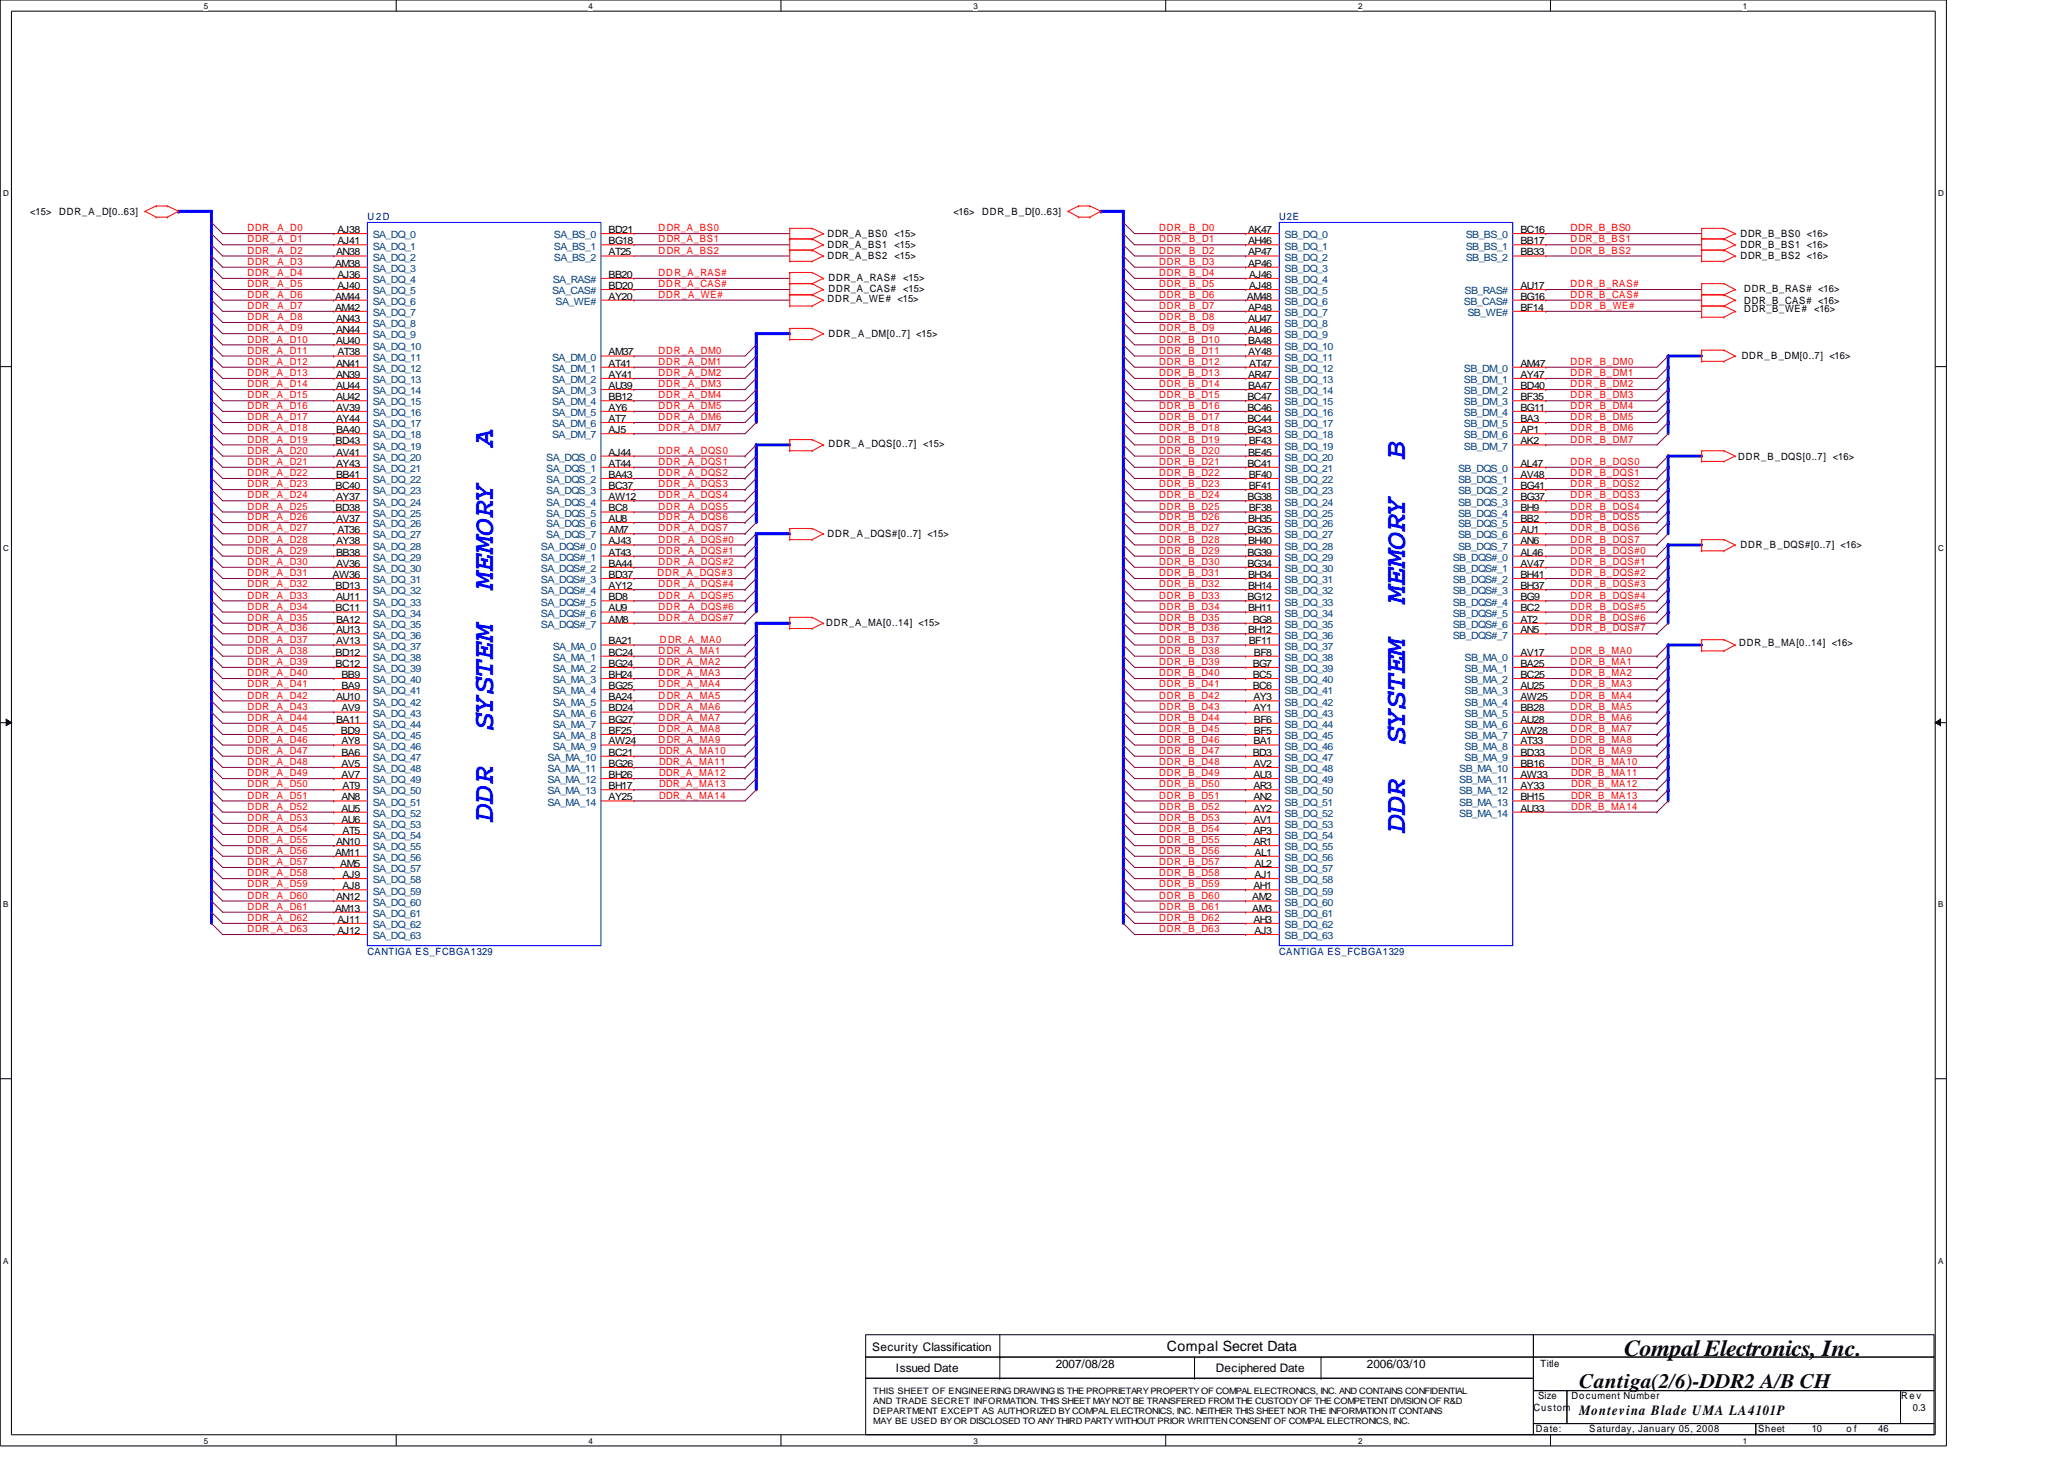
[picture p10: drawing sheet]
<svg xmlns="http://www.w3.org/2000/svg" width="297mm" height="210mm" viewBox="0 0 297 210" stroke-linecap="round" stroke-linejoin="round" font-family="sans-serif">
<defs><g id="words">
<g font-size="4.3" fill="#00f">
<text x="71" y="64.3" transform="rotate(-90 71 64.3)">A</text>
<text x="202.2" y="66" transform="rotate(-90 202.2 66)">B</text>
<text x="71" y="84.7" transform="rotate(-90 71 84.7)">MEMORY</text>
<text x="202.2" y="86.7" transform="rotate(-90 202.2 86.7)">MEMORY</text>
<text x="71" y="105" transform="rotate(-90 71 105)">SYSTEM</text>
<text x="202.2" y="107" transform="rotate(-90 202.2 107)">SYSTEM</text>
<text x="71" y="118.1" transform="rotate(-90 71 118.1)">DDR</text>
<text x="202.2" y="119.7" transform="rotate(-90 202.2 119.7)">DDR</text>
</g>
<text font-size="3.3" x="233.7" y="195.1">Compal Electronics, Inc.</text>
<text font-size="3" x="227.3" y="199.6">Cantiga(2/6)-DDR2 A/B CH</text>
<g font-size="2">
<text x="167.9" y="194.3">Compal Secret Data</text>
<text x="227.3" y="203.5">Montevina Blade UMA LA4101P</text>
</g>
<g font-size="1.7">
<text x="125.5" y="194.3">Security Classification</text>
<text x="128.9" y="197.4">Issued Date</text>
<text x="151.9" y="196.8">2007/08/28</text>
<text x="175" y="197.4">Deciphered Date</text>
<text x="196.7" y="196.8">2006/03/10</text>
</g>
<g font-size="1.4">
<text x="4.4" y="30.9">&lt;15&gt;</text>
<text x="8.5" y="30.9">DDR_A_D[0..63]</text>
<text x="48.6" y="33.5">AJ38</text>
<text x="48.6" y="35.1">AJ41</text>
<text x="87.6" y="33.5">BD21</text>
<text x="87.6" y="35.1">BG18</text>
<text x="119.1" y="34.1">DDR_A_BS0</text>
<text x="119.1" y="35.6">DDR_A_BS1</text>
<text x="128.7" y="34.1">&lt;15&gt;</text>
<text x="128.7" y="35.6">&lt;15&gt;</text>
<text x="137.2" y="30.9">&lt;16&gt;</text>
<text x="141.3" y="30.9">DDR_B_D[0..63]</text>
<text x="179.6" y="33.5">AK47</text>
<text x="179.6" y="35.1">AH46</text>
<text x="218.8" y="33.5">BC16</text>
<text x="218.8" y="35.1">BB17</text>
<text x="250.5" y="34.1">DDR_B_BS0 &lt;16&gt;</text>
<text x="250.5" y="35.6">DDR_B_BS1 &lt;16&gt;</text>
<text x="48.2" y="38.4">AM38</text>
<text x="48.4" y="36.7">AN38</text>
<text x="48.6" y="40">AJ36</text>
<text x="48.6" y="41.6">AJ40</text>
<text x="87.6" y="36.7">AT25</text>
<text x="87.6" y="41.6">BD20</text>
<text x="87.6" y="40">BB20</text>
<text x="119.1" y="37.3">DDR_A_BS2</text>
<text x="119.2" y="40.5">DDR_A_RAS#</text>
<text x="128.7" y="37.3">&lt;15&gt;</text>
<text x="130" y="40.5">&lt;15&gt;</text>
<text x="179.6" y="36.7">AP47</text>
<text x="179.6" y="38.4">AP46</text>
<text x="179.8" y="40">AJ46</text>
<text x="179.8" y="41.6">AJ48</text>
<text x="218.8" y="36.7">BB33</text>
<text x="218.8" y="41.6">AU17</text>
<text x="250.5" y="37.3">DDR_B_BS2 &lt;16&gt;</text>
<text x="48.2" y="43.1">AM44</text>
<text x="48.2" y="44.7">AM42</text>
<text x="48.4" y="46.3">AN43</text>
<text x="48.4" y="47.9">AN44</text>
<text x="87.6" y="43.1">AY20</text>
<text x="119.1" y="43.5">DDR_A_WE# &lt;15&gt;</text>
<text x="119.2" y="42.1">DDR_A_CAS#</text>
<text x="130" y="42.1">&lt;15&gt;</text>
<text x="179.4" y="43.1">AM48</text>
<text x="179.6" y="44.7">AP48</text>
<text x="179.6" y="46.3">AU47</text>
<text x="179.6" y="47.9">AU46</text>
<text x="218.8" y="43.1">BG16</text>
<text x="218.8" y="44.7">BF14</text>
<text x="251" y="43.7">DDR_B_CAS# &lt;16&gt;</text>
<text x="251" y="42.1">DDR_B_RAS# &lt;16&gt;</text>
<text x="251" y="45">DDR_B_WE#</text>
<text x="261.1" y="45">&lt;16&gt;</text>
<text x="48.4" y="49.5">AU40</text>
<text x="48.4" y="52.7">AN41</text>
<text x="48.6" y="51.1">AT38</text>
<text x="87.6" y="51.1">AM37</text>
<text x="87.6" y="52.7">AT41</text>
<text x="119.2" y="48.5">DDR_A_DM[0..7] &lt;15&gt;</text>
<text x="179.6" y="49.5">BA48</text>
<text x="179.6" y="51.1">AY48</text>
<text x="179.8" y="52.7">AT47</text>
<text x="218.8" y="52.7">AM47</text>
<text x="250.7" y="51.6">DDR_B_DM[0..7] &lt;16&gt;</text>
<text x="48.4" y="54.4">AN39</text>
<text x="48.4" y="56">AU44</text>
<text x="48.4" y="57.6">AU42</text>
<text x="48.4" y="59.1">AV39</text>
<text x="87.6" y="54.4">AY41</text>
<text x="87.6" y="56">AU39</text>
<text x="87.6" y="57.6">BB12</text>
<text x="87.6" y="59.1">AY6</text>
<text x="179.5" y="57.6">BC47</text>
<text x="179.5" y="59.1">BC46</text>
<text x="179.6" y="54.4">AR47</text>
<text x="179.6" y="56">BA47</text>
<text x="218.8" y="54.4">AY47</text>
<text x="218.8" y="56">BD40</text>
<text x="218.8" y="57.6">BF35</text>
<text x="218.8" y="59.1">BG11</text>
<text x="48.3" y="63.9">BD43</text>
<text x="48.4" y="60.7">AY44</text>
<text x="48.4" y="62.3">BA40</text>
<text x="48.4" y="65.5">AV41</text>
<text x="87.6" y="60.7">AT7</text>
<text x="87.6" y="65.5">AJ44</text>
<text x="87.6" y="62.3">AJ5</text>
<text x="119.2" y="64.3">DDR_A_DQS[0..7] &lt;15&gt;</text>
<text x="179.5" y="60.7">BC44</text>
<text x="179.5" y="62.3">BG43</text>
<text x="179.6" y="65.5">BE45</text>
<text x="179.7" y="63.9">BF43</text>
<text x="218.8" y="60.7">BA3</text>
<text x="218.8" y="62.3">AP1</text>
<text x="218.8" y="63.9">AK2</text>
<text x="48.3" y="70.4">BC40</text>
<text x="48.4" y="67.1">AY43</text>
<text x="48.4" y="68.7">BB41</text>
<text x="48.4" y="72">AY37</text>
<text x="87.6" y="67.1">AT44</text>
<text x="87.6" y="68.7">BA43</text>
<text x="87.6" y="70.4">BC37</text>
<text x="87.6" y="72">AW12</text>
<text x="179.5" y="67.1">BC41</text>
<text x="179.5" y="72">BG38</text>
<text x="179.7" y="68.7">BF40</text>
<text x="179.7" y="70.4">BF41</text>
<text x="218.8" y="67.1">AL47</text>
<text x="218.8" y="68.7">AV48</text>
<text x="218.8" y="70.4">BG41</text>
<text x="218.8" y="72">BG37</text>
<text x="250.1" y="66.1">DDR_B_DQS[0..7] &lt;16&gt;</text>
<text x="48.3" y="73.6">BD38</text>
<text x="48.4" y="75.1">AV37</text>
<text x="48.6" y="76.7">AT36</text>
<text x="87.6" y="73.6">BC8</text>
<text x="87.6" y="75.1">AU8</text>
<text x="87.6" y="76.7">AM7</text>
<text x="119.1" y="77.3">DDR_A_DQS#[0..7] &lt;15&gt;</text>
<text x="179.5" y="76.7">BG35</text>
<text x="179.6" y="75.1">BH35</text>
<text x="179.7" y="73.6">BF38</text>
<text x="218.8" y="73.6">BH9</text>
<text x="218.8" y="75.1">BB2</text>
<text x="218.8" y="76.7">AU1</text>
<text x="47.9" y="83.1">AW36</text>
<text x="48.4" y="78.3">AY38</text>
<text x="48.4" y="79.9">BB38</text>
<text x="48.4" y="81.5">AV36</text>
<text x="87.6" y="78.3">AJ43</text>
<text x="87.6" y="79.9">AT43</text>
<text x="87.6" y="81.5">BA44</text>
<text x="87.6" y="83.1">BD37</text>
<text x="179.5" y="79.9">BG39</text>
<text x="179.5" y="81.5">BG34</text>
<text x="179.6" y="78.3">BH40</text>
<text x="179.6" y="83.1">BH34</text>
<text x="218.8" y="78.3">AN6</text>
<text x="218.8" y="79.9">AL46</text>
<text x="218.8" y="81.5">AV47</text>
<text x="218.8" y="83.1">BH41</text>
<text x="250.5" y="78.9">DDR_B_DQS#[0..7] &lt;16&gt;</text>
<text x="48.3" y="84.8">BD13</text>
<text x="48.3" y="88">BC11</text>
<text x="48.4" y="86.4">AU11</text>
<text x="48.4" y="89.6">BA12</text>
<text x="87.6" y="84.8">AY12</text>
<text x="87.6" y="86.4">BD8</text>
<text x="87.6" y="88">AU9</text>
<text x="87.6" y="89.6">AM8</text>
<text x="179.5" y="86.4">BG12</text>
<text x="179.6" y="84.8">BH14</text>
<text x="179.6" y="88">BH11</text>
<text x="180.3" y="89.6">BG8</text>
<text x="218.8" y="84.8">BH37</text>
<text x="218.8" y="86.4">BG9</text>
<text x="218.8" y="88">BC2</text>
<text x="218.8" y="89.6">AT2</text>
<text x="48.3" y="94.3">BD12</text>
<text x="48.3" y="95.9">BC12</text>
<text x="48.4" y="91.1">AU13</text>
<text x="48.4" y="92.7">AV13</text>
<text x="87.6" y="92.7">BA21</text>
<text x="87.6" y="94.3">BC24</text>
<text x="87.6" y="95.9">BG24</text>
<text x="118.9" y="90.1">DDR_A_MA[0..14] &lt;15&gt;</text>
<text x="179.6" y="91.1">BH12</text>
<text x="179.7" y="92.7">BF11</text>
<text x="180.3" y="95.9">BG7</text>
<text x="180.5" y="94.3">BF8</text>
<text x="218.8" y="91.1">AN5</text>
<text x="218.8" y="94.3">AV17</text>
<text x="218.8" y="95.9">BA25</text>
<text x="250.3" y="93">DDR_B_MA[0..14] &lt;16&gt;</text>
<text x="48.4" y="100.8">AU10</text>
<text x="49.1" y="97.5">BB9</text>
<text x="49.1" y="99.1">BA9</text>
<text x="87.6" y="97.5">BH24</text>
<text x="87.6" y="99.1">BG25</text>
<text x="87.6" y="100.8">BA24</text>
<text x="180.3" y="97.5">BC5</text>
<text x="180.3" y="99.1">BC6</text>
<text x="180.4" y="100.8">AY3</text>
<text x="218.8" y="97.5">BC25</text>
<text x="218.8" y="99.1">AU25</text>
<text x="218.8" y="100.8">AW25</text>
<text x="48.4" y="104">BA11</text>
<text x="49.1" y="105.6">BD9</text>
<text x="49.1" y="102.4">AV9</text>
<text x="49.1" y="107.1">AY8</text>
<text x="87.6" y="102.4">BD24</text>
<text x="87.6" y="104">BG27</text>
<text x="87.6" y="105.6">BF25</text>
<text x="87.6" y="107.1">AW24</text>
<text x="180.4" y="102.4">AY1</text>
<text x="180.4" y="107.1">BA1</text>
<text x="180.5" y="104">BF6</text>
<text x="180.5" y="105.6">BF5</text>
<text x="218.8" y="102.4">BB28</text>
<text x="218.8" y="104">AU28</text>
<text x="218.8" y="105.6">AW28</text>
<text x="218.8" y="107.1">AT33</text>
<text x="49.1" y="108.7">BA6</text>
<text x="49.1" y="110.3">AV5</text>
<text x="49.1" y="111.9">AV7</text>
<text x="49.3" y="113.5">AT9</text>
<text x="87.6" y="108.7">BC21</text>
<text x="87.6" y="110.3">BG26</text>
<text x="87.6" y="111.9">BH26</text>
<text x="87.6" y="113.5">BH17</text>
<text x="180.3" y="108.7">BD3</text>
<text x="180.4" y="110.3">AV2</text>
<text x="180.4" y="111.9">AU3</text>
<text x="180.4" y="113.5">AR3</text>
<text x="218.8" y="110.3">BB16</text>
<text x="218.8" y="111.9">AW33</text>
<text x="218.8" y="113.5">AY33</text>
<text x="218.8" y="108.7">BD33</text>
<text x="49.1" y="115.1">AN8</text>
<text x="49.1" y="116.8">AU5</text>
<text x="49.1" y="118.4">AU6</text>
<text x="49.3" y="120">AT5</text>
<text x="87.6" y="115.1">AY25</text>
<text x="180.4" y="115.1">AN2</text>
<text x="180.4" y="116.8">AY2</text>
<text x="180.4" y="118.4">AV1</text>
<text x="180.4" y="120">AP3</text>
<text x="218.8" y="115.1">BH15</text>
<text x="218.8" y="116.8">AU33</text>
<text x="48.2" y="123.1">AM11</text>
<text x="48.4" y="121.6">AN10</text>
<text x="49" y="124.7">AM5</text>
<text x="180.4" y="121.6">AR1</text>
<text x="180.5" y="123.1">AL1</text>
<text x="180.5" y="124.7">AL2</text>
<text x="48.2" y="131.1">AM13</text>
<text x="48.4" y="129.5">AN12</text>
<text x="49.3" y="126.3">AJ9</text>
<text x="49.3" y="127.9">AJ8</text>
<text x="180.2" y="129.5">AM2</text>
<text x="180.2" y="131.1">AM3</text>
<text x="180.4" y="127.9">AH1</text>
<text x="180.5" y="126.3">AJ1</text>
<text x="48.6" y="132.8">AJ11</text>
<text x="48.6" y="134.4">AJ12</text>
<text x="180.4" y="132.8">AH3</text>
<text x="180.5" y="134.4">AJ3</text>
<text x="221.7" y="196.7">Title</text>
<text x="220.7" y="202.9">Custom</text>
<text x="221.4" y="201.3">Size</text>
<text x="226.2" y="201.3">Document Number</text>
<text x="273.6" y="201.3">Re v</text>
<text x="275.3" y="202.9">0.3</text>
<text x="221" y="206.1">Date:</text>
<text x="228.7" y="206.1">Saturday, January 05, 2008</text>
<text x="253" y="206.1">Sheet</text>
<text x="260.7" y="206.1">10</text>
<text x="265.7" y="206.1">o f</text>
<text x="270.3" y="206.1">46</text>
</g>
<g font-size="1.4" fill="#f00">
<text x="35.6" y="34.9">DDR_ A_D1</text>
<text x="35.6" y="33.3">DDR_ A_D0</text>
<text x="94.8" y="33.3">DDR_A_BS0</text>
<text x="94.8" y="34.9">DDR_A_BS1</text>
<text x="166.8" y="34.9">DDR_ B_D1</text>
<text x="166.8" y="33.3">DDR_ B_D0</text>
<text x="226" y="34.9">DDR_B_BS1</text>
<text x="226" y="33.3">DDR_B_BS0</text>
<text x="35.6" y="41.3">DDR_ A_D5</text>
<text x="35.6" y="39.7">DDR_ A_D4</text>
<text x="35.6" y="38.1">DDR_ A_D3</text>
<text x="35.6" y="36.5">DDR_ A_D2</text>
<text x="94.8" y="36.5">DDR_A_BS2</text>
<text x="94.8" y="41.3">DDR_A_CAS#</text>
<text x="94.8" y="39.7">DDR_A_RAS#</text>
<text x="166.8" y="39.7">DDR_ B_D4</text>
<text x="166.8" y="38.1">DDR_ B_D3</text>
<text x="166.8" y="36.5">DDR_ B_D2</text>
<text x="166.8" y="41.3">DDR_ B_D5</text>
<text x="226" y="41.3">DDR_B_RAS#</text>
<text x="226" y="36.5">DDR_B_BS2</text>
<text x="35.6" y="47.7">DDR_ A_D9</text>
<text x="35.6" y="46.1">DDR_ A_D8</text>
<text x="35.6" y="44.4">DDR_ A_D7</text>
<text x="35.6" y="42.8">DDR_ A_D6</text>
<text x="94.8" y="42.8">DDR_A_WE#</text>
<text x="166.8" y="44.4">DDR_ B_D7</text>
<text x="166.8" y="42.8">DDR_ B_D6</text>
<text x="166.8" y="47.7">DDR_ B_D9</text>
<text x="166.8" y="46.1">DDR_ B_D8</text>
<text x="226" y="44.4">DDR_B_WE#</text>
<text x="226" y="42.8">DDR_B_CAS#</text>
<text x="35.6" y="50.9">DDR_A_D11</text>
<text x="35.6" y="49.3">DDR_A_D10</text>
<text x="35.6" y="52.5">DDR_A_D12</text>
<text x="94.8" y="52.5">DDR_A_DM1</text>
<text x="94.8" y="50.9">DDR_A_DM0</text>
<text x="166.8" y="52.5">DDR_B_D12</text>
<text x="166.8" y="50.9">DDR_B_D11</text>
<text x="166.8" y="49.3">DDR_B_D10</text>
<text x="226" y="52.5">DDR_B_DM0</text>
<text x="35.6" y="57.3">DDR_A_D15</text>
<text x="35.6" y="55.7">DDR_A_D14</text>
<text x="35.6" y="54.1">DDR_A_D13</text>
<text x="35.6" y="58.8">DDR_A_D16</text>
<text x="94.8" y="58.8">DDR_A_DM5</text>
<text x="94.8" y="54.1">DDR_A_DM2</text>
<text x="94.8" y="57.3">DDR_A_DM4</text>
<text x="94.8" y="55.7">DDR_A_DM3</text>
<text x="166.8" y="54.1">DDR_B_D13</text>
<text x="166.8" y="57.3">DDR_B_D15</text>
<text x="166.8" y="55.7">DDR_B_D14</text>
<text x="166.8" y="58.8">DDR_B_D16</text>
<text x="226" y="57.3">DDR_B_DM3</text>
<text x="226" y="58.8">DDR_B_DM4</text>
<text x="226" y="55.7">DDR_B_DM2</text>
<text x="226" y="54.1">DDR_B_DM1</text>
<text x="35.6" y="63.7">DDR_A_D19</text>
<text x="35.6" y="62.1">DDR_A_D18</text>
<text x="35.6" y="60.5">DDR_A_D17</text>
<text x="35.6" y="65.3">DDR_A_D20</text>
<text x="94.8" y="65.3">DDR_A_DQS0</text>
<text x="94.8" y="62.1">DDR_A_DM7</text>
<text x="94.8" y="60.5">DDR_A_DM6</text>
<text x="166.8" y="62.1">DDR_B_D18</text>
<text x="166.8" y="63.7">DDR_B_D19</text>
<text x="166.8" y="65.3">DDR_B_D20</text>
<text x="166.8" y="60.5">DDR_B_D17</text>
<text x="226" y="63.7">DDR_B_DM7</text>
<text x="226" y="62.1">DDR_B_DM6</text>
<text x="226" y="60.5">DDR_B_DM5</text>
<text x="35.6" y="71.7">DDR_A_D24</text>
<text x="35.6" y="70.1">DDR_A_D23</text>
<text x="35.6" y="68.5">DDR_A_D22</text>
<text x="35.6" y="66.9">DDR_A_D21</text>
<text x="94.8" y="66.9">DDR_A_DQS1</text>
<text x="94.8" y="68.5">DDR_A_DQS2</text>
<text x="94.8" y="70.1">DDR_A_DQS3</text>
<text x="94.8" y="71.7">DDR_A_DQS4</text>
<text x="166.8" y="66.9">DDR_B_D21</text>
<text x="166.8" y="71.7">DDR_B_D24</text>
<text x="166.8" y="70.1">DDR_B_D23</text>
<text x="166.8" y="68.5">DDR_B_D22</text>
<text x="226" y="70.1">DDR_B_DQS2</text>
<text x="226" y="66.9">DDR_B_DQS0</text>
<text x="226" y="71.7">DDR_B_DQS3</text>
<text x="226" y="68.5">DDR_B_DQS1</text>
<text x="35.6" y="76.5">DDR_A_D27</text>
<text x="35.6" y="74.8">DDR_A_D26</text>
<text x="35.6" y="73.3">DDR_A_D25</text>
<text x="94.8" y="73.3">DDR_A_DQS5</text>
<text x="94.8" y="74.8">DDR_A_DQS6</text>
<text x="94.8" y="76.5">DDR_A_DQS7</text>
<text x="166.8" y="76.5">DDR_B_D27</text>
<text x="166.8" y="74.8">DDR_B_D26</text>
<text x="166.8" y="73.3">DDR_B_D25</text>
<text x="226" y="73.3">DDR_B_DQS4</text>
<text x="226" y="74.8">DDR_B_DQS5</text>
<text x="226" y="76.5">DDR_B_DQS6</text>
<text x="35.6" y="82.9">DDR_A_D31</text>
<text x="35.6" y="81.3">DDR_A_D30</text>
<text x="35.6" y="79.7">DDR_A_D29</text>
<text x="35.6" y="78.1">DDR_A_D28</text>
<text x="94.6" y="82.9">DDR_A_DQS#3</text>
<text x="94.8" y="78.1">DDR_A_DQS#0</text>
<text x="94.8" y="79.7">DDR_A_DQS#1</text>
<text x="94.8" y="81.3">DDR_A_DQS#2</text>
<text x="166.8" y="82.9">DDR_B_D31</text>
<text x="166.8" y="81.3">DDR_B_D30</text>
<text x="166.8" y="79.7">DDR_B_D29</text>
<text x="166.8" y="78.1">DDR_B_D28</text>
<text x="226" y="82.9">DDR_B_DQS#2</text>
<text x="226" y="78.1">DDR_B_DQS7</text>
<text x="226" y="79.7">DDR_B_DQS#0</text>
<text x="226" y="81.3">DDR_B_DQS#1</text>
<text x="35.6" y="89.3">DDR_A_D35</text>
<text x="35.6" y="87.7">DDR_A_D34</text>
<text x="35.6" y="86.1">DDR_A_D33</text>
<text x="35.6" y="84.5">DDR_A_D32</text>
<text x="94.8" y="86.1">DDR_A_DQS#5</text>
<text x="94.8" y="84.5">DDR_A_DQS#4</text>
<text x="94.8" y="87.7">DDR_A_DQS#6</text>
<text x="94.8" y="89.3">DDR_A_DQS#7</text>
<text x="166.8" y="87.7">DDR_B_D34</text>
<text x="166.8" y="89.3">DDR_B_D35</text>
<text x="166.8" y="84.5">DDR_B_D32</text>
<text x="166.8" y="86.1">DDR_B_D33</text>
<text x="226" y="89.3">DDR_B_DQS#6</text>
<text x="226" y="87.7">DDR_B_DQS#5</text>
<text x="226" y="86.1">DDR_B_DQS#4</text>
<text x="226" y="84.5">DDR_B_DQS#3</text>
<text x="35.6" y="95.7">DDR_A_D39</text>
<text x="35.6" y="94.1">DDR_A_D38</text>
<text x="35.6" y="92.5">DDR_A_D37</text>
<text x="35.6" y="90.8">DDR_A_D36</text>
<text x="94.8" y="94.1">DDR_A_MA1</text>
<text x="94.8" y="95.7">DDR_A_MA2</text>
<text x="94.9" y="92.5">DDR_A_MA0</text>
<text x="166.8" y="95.7">DDR_B_D39</text>
<text x="166.8" y="90.8">DDR_B_D36</text>
<text x="166.8" y="94.1">DDR_B_D38</text>
<text x="166.8" y="92.5">DDR_B_D37</text>
<text x="226" y="90.8">DDR_B_DQS#7</text>
<text x="226" y="94.1">DDR_B_MA0</text>
<text x="226" y="95.7">DDR_B_MA1</text>
<text x="35.6" y="100.5">DDR_A_D42</text>
<text x="35.6" y="98.9">DDR_A_D41</text>
<text x="35.6" y="97.3">DDR_A_D40</text>
<text x="94.8" y="98.9">DDR_A_MA4</text>
<text x="94.8" y="97.3">DDR_A_MA3</text>
<text x="94.8" y="100.5">DDR_A_MA5</text>
<text x="166.8" y="100.5">DDR_B_D42</text>
<text x="166.8" y="98.9">DDR_B_D41</text>
<text x="166.8" y="97.3">DDR_B_D40</text>
<text x="226" y="100.5">DDR_B_MA4</text>
<text x="226" y="98.9">DDR_B_MA3</text>
<text x="226" y="97.3">DDR_B_MA2</text>
<text x="35.6" y="106.8">DDR_A_D46</text>
<text x="35.6" y="102.1">DDR_A_D43</text>
<text x="35.6" y="105.3">DDR_A_D45</text>
<text x="35.6" y="103.7">DDR_A_D44</text>
<text x="94.8" y="102.1">DDR_A_MA6</text>
<text x="94.8" y="103.7">DDR_A_MA7</text>
<text x="94.8" y="105.3">DDR_A_MA8</text>
<text x="94.8" y="106.8">DDR_A_MA9</text>
<text x="166.8" y="106.8">DDR_B_D46</text>
<text x="166.8" y="103.7">DDR_B_D44</text>
<text x="166.8" y="105.3">DDR_B_D45</text>
<text x="166.8" y="102.1">DDR_B_D43</text>
<text x="226" y="105.3">DDR_B_MA7</text>
<text x="226" y="102.1">DDR_B_MA5</text>
<text x="226" y="103.7">DDR_B_MA6</text>
<text x="226" y="106.8">DDR_B_MA8</text>
<text x="35.6" y="113.3">DDR_A_D50</text>
<text x="35.6" y="111.7">DDR_A_D49</text>
<text x="35.6" y="110.1">DDR_A_D48</text>
<text x="35.6" y="108.5">DDR_A_D47</text>
<text x="94.9" y="111.7">DDR_A_MA12</text>
<text x="94.9" y="113.3">DDR_A_MA13</text>
<text x="94.9" y="110.1">DDR_A_MA11</text>
<text x="94.9" y="108.5">DDR_A_MA10</text>
<text x="166.8" y="113.3">DDR_B_D50</text>
<text x="166.8" y="108.5">DDR_B_D47</text>
<text x="166.8" y="111.7">DDR_B_D49</text>
<text x="166.8" y="110.1">DDR_B_D48</text>
<text x="226" y="108.5">DDR_B_MA9</text>
<text x="226.1" y="110.1">DDR_B_MA10</text>
<text x="226.1" y="111.7">DDR_B_MA11</text>
<text x="226.1" y="113.3">DDR_B_MA12</text>
<text x="35.6" y="119.7">DDR_A_D54</text>
<text x="35.6" y="114.9">DDR_A_D51</text>
<text x="35.6" y="118.1">DDR_A_D53</text>
<text x="35.6" y="116.5">DDR_A_D52</text>
<text x="94.9" y="114.9">DDR_A_MA14</text>
<text x="166.8" y="114.9">DDR_B_D51</text>
<text x="166.8" y="119.7">DDR_B_D54</text>
<text x="166.8" y="118.1">DDR_B_D53</text>
<text x="166.8" y="116.5">DDR_B_D52</text>
<text x="226.1" y="116.5">DDR_B_MA14</text>
<text x="226.1" y="114.9">DDR_B_MA13</text>
<text x="35.6" y="124.5">DDR_A_D57</text>
<text x="35.6" y="122.9">DDR_A_D56</text>
<text x="35.6" y="121.3">DDR_A_D55</text>
<text x="166.8" y="121.3">DDR_B_D55</text>
<text x="166.8" y="124.5">DDR_B_D57</text>
<text x="166.8" y="122.9">DDR_B_D56</text>
<text x="35.6" y="130.9">DDR_A_D61</text>
<text x="35.6" y="129.3">DDR_A_D60</text>
<text x="35.6" y="127.7">DDR_A_D59</text>
<text x="35.6" y="126.1">DDR_A_D58</text>
<text x="166.8" y="130.9">DDR_B_D61</text>
<text x="166.8" y="127.7">DDR_B_D59</text>
<text x="166.8" y="129.3">DDR_B_D60</text>
<text x="166.8" y="126.1">DDR_B_D58</text>
<text x="35.6" y="134.1">DDR_A_D63</text>
<text x="35.6" y="132.5">DDR_A_D62</text>
<text x="166.8" y="132.5">DDR_B_D62</text>
<text x="166.8" y="134.1">DDR_B_D63</text>
</g>
<g font-size="1.4" fill="#000080">
<text x="52.9" y="31.7">U 2D</text>
<text x="184.1" y="31.7">U2E</text>
<text x="52.9" y="137.3">CANTIGA ES_FCBGA1329</text>
<text x="184.1" y="137.3">CANTIGA ES_FCBGA1329</text>
</g>
<g font-size="1.4" fill="#004080">
<text x="53.6" y="34.3">SA_DQ_0</text>
<text x="53.6" y="35.9">SA_DQ_1</text>
<text x="79.7" y="34.3">SA_BS_0</text>
<text x="79.7" y="35.9">SA_BS_1</text>
<text x="184.9" y="34.3">SB_DQ_0</text>
<text x="184.9" y="35.9">SB_DQ_1</text>
<text x="210.9" y="34.3">SB_BS_0</text>
<text x="210.9" y="35.9">SB_BS_1</text>
<text x="53.6" y="37.5">SA_DQ_2</text>
<text x="53.6" y="39.1">SA_DQ_3</text>
<text x="53.6" y="40.7">SA_DQ_4</text>
<text x="79.5" y="40.7">SA_RAS#</text>
<text x="79.7" y="37.5">SA_BS_2</text>
<text x="184.9" y="37.5">SB_DQ_2</text>
<text x="184.9" y="39.1">SB_DQ_3</text>
<text x="184.9" y="40.7">SB_DQ_4</text>
<text x="210.9" y="37.5">SB_BS_2</text>
<text x="53.6" y="42.3">SA_DQ_5</text>
<text x="53.6" y="43.9">SA_DQ_6</text>
<text x="53.6" y="45.5">SA_DQ_7</text>
<text x="53.6" y="47.1">SA_DQ_8</text>
<text x="79.5" y="42.3">SA_CAS#</text>
<text x="80" y="43.9">SA_WE#</text>
<text x="184.9" y="42.3">SB_DQ_5</text>
<text x="184.9" y="43.9">SB_DQ_6</text>
<text x="184.9" y="45.5">SB_DQ_7</text>
<text x="184.9" y="47.1">SB_DQ_8</text>
<text x="210.7" y="43.9">SB_CAS#</text>
<text x="210.8" y="42.3">SB_RAS#</text>
<text x="211.2" y="45.5">SB_WE#</text>
<text x="53.6" y="50.3">SA_DQ_10</text>
<text x="53.6" y="51.9">SA_DQ_11</text>
<text x="53.6" y="53.5">SA_DQ_12</text>
<text x="53.6" y="48.7">SA_DQ_9</text>
<text x="79.5" y="51.9">SA_DM_0</text>
<text x="79.5" y="53.5">SA_DM_1</text>
<text x="184.9" y="50.3">SB_DQ_10</text>
<text x="184.9" y="51.9">SB_DQ_11</text>
<text x="184.9" y="53.5">SB_DQ_12</text>
<text x="184.9" y="48.7">SB_DQ_9</text>
<text x="210.7" y="53.5">SB_DM_0</text>
<text x="53.6" y="55.1">SA_DQ_13</text>
<text x="53.6" y="56.7">SA_DQ_14</text>
<text x="53.6" y="58.3">SA_DQ_15</text>
<text x="53.6" y="59.9">SA_DQ_16</text>
<text x="79.5" y="55.1">SA_DM_2</text>
<text x="79.5" y="56.7">SA_DM_3</text>
<text x="79.5" y="58.3">SA_DM_4</text>
<text x="79.5" y="59.9">SA_DM_5</text>
<text x="184.9" y="55.1">SB_DQ_13</text>
<text x="184.9" y="56.7">SB_DQ_14</text>
<text x="184.9" y="58.3">SB_DQ_15</text>
<text x="184.9" y="59.9">SB_DQ_16</text>
<text x="210.7" y="55.1">SB_DM_1</text>
<text x="210.7" y="56.7">SB_DM_2</text>
<text x="210.7" y="58.3">SB_DM_3</text>
<text x="210.7" y="59.9">SB_DM_4</text>
<text x="53.6" y="61.5">SA_DQ_17</text>
<text x="53.6" y="63.1">SA_DQ_18</text>
<text x="53.6" y="64.7">SA_DQ_19</text>
<text x="79.5" y="61.5">SA_DM_6</text>
<text x="79.5" y="63.1">SA_DM_7</text>
<text x="184.9" y="61.5">SB_DQ_17</text>
<text x="184.9" y="63.1">SB_DQ_18</text>
<text x="184.9" y="64.7">SB_DQ_19</text>
<text x="210.7" y="61.5">SB_DM_5</text>
<text x="210.7" y="63.1">SB_DM_6</text>
<text x="210.7" y="64.7">SB_DM_7</text>
<text x="53.6" y="66.3">SA_DQ_20</text>
<text x="53.6" y="67.9">SA_DQ_21</text>
<text x="53.6" y="69.5">SA_DQ_22</text>
<text x="53.6" y="71.1">SA_DQ_23</text>
<text x="78.6" y="66.3">SA_DQS_0</text>
<text x="78.6" y="67.9">SA_DQS_1</text>
<text x="78.6" y="69.5">SA_DQS_2</text>
<text x="78.6" y="71.1">SA_DQS_3</text>
<text x="184.9" y="66.3">SB_DQ_20</text>
<text x="184.9" y="67.9">SB_DQ_21</text>
<text x="184.9" y="69.5">SB_DQ_22</text>
<text x="184.9" y="71.1">SB_DQ_23</text>
<text x="209.8" y="67.9">SB_DQS_0</text>
<text x="209.8" y="69.5">SB_DQS_1</text>
<text x="209.8" y="71.1">SB_DQS_2</text>
<text x="53.6" y="72.7">SA_DQ_24</text>
<text x="53.6" y="74.3">SA_DQ_25</text>
<text x="53.6" y="75.9">SA_DQ_26</text>
<text x="53.6" y="77.5">SA_DQ_27</text>
<text x="78.6" y="72.7">SA_DQS_4</text>
<text x="78.6" y="74.3">SA_DQS_5</text>
<text x="78.6" y="75.9">SA_DQS_6</text>
<text x="78.6" y="77.5">SA_DQS_7</text>
<text x="184.9" y="72.7">SB_DQ_24</text>
<text x="184.9" y="74.3">SB_DQ_25</text>
<text x="184.9" y="75.9">SB_DQ_26</text>
<text x="184.9" y="77.5">SB_DQ_27</text>
<text x="209.8" y="72.7">SB_DQS_3</text>
<text x="209.8" y="74.3">SB_DQS_4</text>
<text x="209.8" y="75.9">SB_DQS_5</text>
<text x="209.8" y="77.5">SB_DQS_6</text>
<text x="53.6" y="79.1">SA_DQ_28</text>
<text x="53.6" y="80.7">SA_DQ_29</text>
<text x="53.6" y="82.3">SA_DQ_30</text>
<text x="53.6" y="83.9">SA_DQ_31</text>
<text x="77.8" y="79.1">SA_DQS#_0</text>
<text x="77.8" y="80.7">SA_DQS#_1</text>
<text x="77.8" y="82.3">SA_DQS#_2</text>
<text x="77.8" y="83.9">SA_DQS#_3</text>
<text x="184.9" y="79.1">SB_DQ_28</text>
<text x="184.9" y="80.7">SB_DQ_29</text>
<text x="184.9" y="82.3">SB_DQ_30</text>
<text x="184.9" y="83.9">SB_DQ_31</text>
<text x="209.1" y="80.7">SB_DQS#_0</text>
<text x="209.1" y="82.3">SB_DQS#_1</text>
<text x="209.1" y="83.9">SB_DQS#_2</text>
<text x="209.8" y="79.1">SB_DQS_7</text>
<text x="53.6" y="85.5">SA_DQ_32</text>
<text x="53.6" y="87.1">SA_DQ_33</text>
<text x="53.6" y="88.7">SA_DQ_34</text>
<text x="77.8" y="85.5">SA_DQS#_4</text>
<text x="77.8" y="87.1">SA_DQS#_5</text>
<text x="77.8" y="88.7">SA_DQS#_6</text>
<text x="184.9" y="85.5">SB_DQ_32</text>
<text x="184.9" y="87.1">SB_DQ_33</text>
<text x="184.9" y="88.7">SB_DQ_34</text>
<text x="209.1" y="85.5">SB_DQS#_3</text>
<text x="209.1" y="87.1">SB_DQS#_4</text>
<text x="209.1" y="88.7">SB_DQS#_5</text>
<text x="53.6" y="90.3">SA_DQ_35</text>
<text x="53.6" y="91.9">SA_DQ_36</text>
<text x="53.6" y="93.5">SA_DQ_37</text>
<text x="53.6" y="95.1">SA_DQ_38</text>
<text x="77.8" y="90.3">SA_DQS#_7</text>
<text x="79.5" y="93.5">SA_MA_0</text>
<text x="79.5" y="95.1">SA_MA_1</text>
<text x="184.9" y="90.3">SB_DQ_35</text>
<text x="184.9" y="91.9">SB_DQ_36</text>
<text x="184.9" y="93.5">SB_DQ_37</text>
<text x="184.9" y="95.1">SB_DQ_38</text>
<text x="209.1" y="90.3">SB_DQS#_6</text>
<text x="209.1" y="91.9">SB_DQS#_7</text>
<text x="210.8" y="95.1">SB_MA_0</text>
<text x="53.6" y="96.7">SA_DQ_39</text>
<text x="53.6" y="98.3">SA_DQ_40</text>
<text x="53.6" y="99.9">SA_DQ_41</text>
<text x="53.6" y="101.5">SA_DQ_42</text>
<text x="79.5" y="96.7">SA_MA_2</text>
<text x="79.5" y="98.3">SA_MA_3</text>
<text x="79.5" y="99.9">SA_MA_4</text>
<text x="79.5" y="101.5">SA_MA_5</text>
<text x="184.9" y="96.7">SB_DQ_39</text>
<text x="184.9" y="98.3">SB_DQ_40</text>
<text x="184.9" y="99.9">SB_DQ_41</text>
<text x="184.9" y="101.5">SB_DQ_42</text>
<text x="210.8" y="96.7">SB_MA_1</text>
<text x="210.8" y="98.3">SB_MA_2</text>
<text x="210.8" y="99.9">SB_MA_3</text>
<text x="210.8" y="101.5">SB_MA_4</text>
<text x="53.6" y="103.1">SA_DQ_43</text>
<text x="53.6" y="104.7">SA_DQ_44</text>
<text x="53.6" y="106.3">SA_DQ_45</text>
<text x="53.6" y="107.9">SA_DQ_46</text>
<text x="79.5" y="103.1">SA_MA_6</text>
<text x="79.5" y="104.7">SA_MA_7</text>
<text x="79.5" y="106.3">SA_MA_8</text>
<text x="79.5" y="107.9">SA_MA_9</text>
<text x="184.9" y="103.1">SB_DQ_43</text>
<text x="184.9" y="104.7">SB_DQ_44</text>
<text x="184.9" y="106.3">SB_DQ_45</text>
<text x="184.9" y="107.9">SB_DQ_46</text>
<text x="210.8" y="103.1">SB_MA_5</text>
<text x="210.8" y="104.7">SB_MA_6</text>
<text x="210.8" y="106.3">SB_MA_7</text>
<text x="210.8" y="107.9">SB_MA_8</text>
<text x="53.6" y="109.5">SA_DQ_47</text>
<text x="53.6" y="111.1">SA_DQ_48</text>
<text x="53.6" y="112.7">SA_DQ_49</text>
<text x="78.8" y="109.5">SA_MA_10</text>
<text x="78.8" y="111.1">SA_MA_11</text>
<text x="78.8" y="112.7">SA_MA_12</text>
<text x="184.9" y="109.5">SB_DQ_47</text>
<text x="184.9" y="111.1">SB_DQ_48</text>
<text x="184.9" y="112.7">SB_DQ_49</text>
<text x="210" y="111.1">SB_MA_10</text>
<text x="210" y="112.7">SB_MA_11</text>
<text x="210.8" y="109.5">SB_MA_9</text>
<text x="53.6" y="114.3">SA_DQ_50</text>
<text x="53.6" y="115.9">SA_DQ_51</text>
<text x="53.6" y="117.5">SA_DQ_52</text>
<text x="53.6" y="119.1">SA_DQ_53</text>
<text x="78.8" y="114.3">SA_MA_13</text>
<text x="78.8" y="115.9">SA_MA_14</text>
<text x="184.9" y="114.3">SB_DQ_50</text>
<text x="184.9" y="115.9">SB_DQ_51</text>
<text x="184.9" y="117.5">SB_DQ_52</text>
<text x="184.9" y="119.1">SB_DQ_53</text>
<text x="210" y="114.3">SB_MA_12</text>
<text x="210" y="115.9">SB_MA_13</text>
<text x="210" y="117.5">SB_MA_14</text>
<text x="53.6" y="120.7">SA_DQ_54</text>
<text x="53.6" y="122.3">SA_DQ_55</text>
<text x="53.6" y="123.9">SA_DQ_56</text>
<text x="53.6" y="125.5">SA_DQ_57</text>
<text x="184.9" y="120.7">SB_DQ_54</text>
<text x="184.9" y="122.3">SB_DQ_55</text>
<text x="184.9" y="123.9">SB_DQ_56</text>
<text x="184.9" y="125.5">SB_DQ_57</text>
<text x="53.6" y="127.1">SA_DQ_58</text>
<text x="53.6" y="128.7">SA_DQ_59</text>
<text x="53.6" y="130.3">SA_DQ_60</text>
<text x="53.6" y="131.9">SA_DQ_61</text>
<text x="184.9" y="127.1">SB_DQ_58</text>
<text x="184.9" y="128.7">SB_DQ_59</text>
<text x="184.9" y="130.3">SB_DQ_60</text>
<text x="184.9" y="131.9">SB_DQ_61</text>
<text x="53.6" y="133.5">SA_DQ_62</text>
<text x="53.6" y="135.1">SA_DQ_63</text>
<text x="184.9" y="133.5">SB_DQ_62</text>
<text x="184.9" y="135.1">SB_DQ_63</text>
</g>
<g font-size="1.3">
<text x="125.7" y="202">AND TRADE SECRET INFORMATION. THIS SHEET MAY NOT BE TRANSFERED FROM THE CUSTODY OF THE COMPETENT DIVISION OF R&amp;D</text>
<text x="125.7" y="200.6">THIS SHEET OF ENGINEERING DRAWING IS THE PROPRIETARY PROPERTY OF COMPAL ELECTRONICS, INC. AND CONTAINS CONFIDENTIAL</text>
<text x="125.7" y="203.5">DEPARTMENT EXCEPT AS AUTHORIZED BY COMPAL ELECTRONICS, INC. NEITHER THIS SHEET NOR THE INFORMATION IT CONTAINS</text>
<text x="125.7" y="204.9">MAY BE USED BY OR DISCLOSED TO ANY THIRD PARTY WITHOUT PRIOR WRITTEN CONSENT OF COMPAL ELECTRONICS, INC.</text>
</g>
<g font-size="1.2">
<text x="29.3" y="1.3">5</text>
<text x="84.7" y="1.3">4</text>
<text x="140.1" y="1.3">3</text>
<text x="195.4" y="1.3">2</text>
<text x="250.8" y="1.3">1</text>
<text x=".5" y="28.2">D</text>
<text x="278.9" y="28.2">D</text>
<text x=".5" y="79.3">C</text>
<text x="278.9" y="79.3">C</text>
<text x=".5" y="130.6">B</text>
<text x="278.9" y="130.6">B</text>
<text x=".5" y="181.8">A</text>
<text x="278.9" y="181.8">A</text>
<text x="29.3" y="207.7">5</text>
<text x="84.7" y="207.7">4</text>
<text x="140.1" y="207.7">3</text>
<text x="195.4" y="207.7">2</text>
<text x="250.8" y="207.7">1</text>
</g>
</g></defs>
<path d="M0 0h280.1v208h-280.1zM1.6 1.6h276.9v204.8h-276.9z" fill="none" stroke="#000" stroke-width=".14"/>
<g fill="#fff">
<path d="M29.3 .3h.6v1.2h-.6z"/>
<path d="M29.3 206.7h.6v1.2h-.6z"/>
</g>
<path d="M57 0v1.6M57 206.4v1.6" fill="none" stroke="#000" stroke-width=".14"/>
<g fill="#fff">
<path d="M84.7 .3h.6v1.2h-.6z"/>
<path d="M84.7 206.7h.6v1.2h-.6z"/>
</g>
<path d="M112.4 0v1.6M112.4 206.4v1.6" fill="none" stroke="#000" stroke-width=".14"/>
<g fill="#fff">
<path d="M140.1 .3h.6v1.2h-.6z"/>
<path d="M140.1 206.7h.6v1.2h-.6z"/>
</g>
<path d="M167.8 0v1.6M167.8 206.4v1.6" fill="none" stroke="#000" stroke-width=".14"/>
<g fill="#fff">
<path d="M195.4 .3h.6v1.2h-.6z"/>
<path d="M195.4 206.7h.6v1.2h-.6z"/>
</g>
<path d="M223.1 0v1.6M223.1 206.4v1.6" fill="none" stroke="#000" stroke-width=".14"/>
<g fill="#fff">
<path d="M250.8 .3h.6v1.2h-.6z"/>
<path d="M250.8 206.7h.6v1.2h-.6z"/>
<path d="M.5 27.2h.7v1.2h-.7z"/>
<path d="M278.9 27.2h.8v1.2h-.8z"/>
<path d="M.5 78.3h.7v1.3h-.7z"/>
<path d="M278.9 78.3h.8v1.3h-.8z"/>
</g>
<path d="M0 52.7h1.6M278.5 52.7h1.6" fill="none" stroke="#000" stroke-width=".14"/>
<g fill="#fff">
<path d="M.5 129.5h.6v1.3h-.6z"/>
<path d="M278.9 129.5h.7v1.3h-.7z"/>
</g>
<path d="M0 104h1.6M.9 103.5l.7 .5-.7 .4zM278.5 104l.8-.5v.9zM278.5 104h1.6" fill="none" stroke="#000" stroke-width=".14"/>
<path d="M.9 103.5l.7 .5-.7 .4zM278.5 104l.8-.5v.9z" fill="#000"/>
<g fill="#fff">
<path d="M.5 180.8h.6v1.2h-.6z"/>
<path d="M278.9 180.8h.6v1.2h-.6z"/>
</g>
<path d="M0 155.2h1.6M278.5 155.2h1.6" fill="none" stroke="#000" stroke-width=".14"/>
<path d="M91.2 33.6h.1M91.2 35.2h.1M91.2 36.8h.1M91.2 33.6h22.5M91.2 35.2h22.5M91.2 36.8h22.5" fill="none" stroke="#800040" stroke-width=".14"/>
<path d="M25.7 30.4h4.7" fill="none" stroke="#00f" stroke-width=".42"/>
<circle cx="25.7" cy="30.4" r=".21" fill="#00f"/>
<path d="M30.4 129.6v3.2" fill="none" stroke="#00f" stroke-width=".42"/>
<circle cx="30.4" cy="129.6" r=".21" fill="#00f"/>
<path d="M91.2 92.8h.1M91.2 92.8h16" fill="none" stroke="#800040" stroke-width=".14"/>
<path d="M108.8 89.7h4.9" fill="none" stroke="#00f" stroke-width=".42"/>
<circle cx="108.8" cy="89.7" r=".21" fill="#00f"/>
<path d="M108.8 91.2v1.6" fill="none" stroke="#00f" stroke-width=".42"/>
<circle cx="108.8" cy="91.2" r=".21" fill="#00f"/>
<path d="M108.8 102.4v1.7" fill="none" stroke="#00f" stroke-width=".42"/>
<circle cx="108.8" cy="102.4" r=".21" fill="#00f"/>
<path d="M108.8 105.7v1.5" fill="none" stroke="#00f" stroke-width=".42"/>
<circle cx="108.8" cy="105.7" r=".21" fill="#00f"/>
<path d="M108.8 104.1v1.6" fill="none" stroke="#00f" stroke-width=".42"/>
<circle cx="108.8" cy="104.1" r=".21" fill="#00f"/>
<path d="M108.8 112v1.6" fill="none" stroke="#00f" stroke-width=".42"/>
<circle cx="108.8" cy="112" r=".21" fill="#00f"/>
<g fill="none" stroke="#800040" stroke-width=".14">
<path d="M91.2 78.4h.1M91.2 78.4h16M91.2 94.4h.1M91.2 99.2h.1M91.2 96h.1M91.2 97.6h.1M91.2 94.4h16M91.2 99.2h16M91.2 96h16M91.2 97.6h16M91.2 100.8h.1M91.2 102.4h.1"/>
<path d="M91.2 104.1h.1M91.2 105.7h.1M91.2 107.2h.1M91.2 112h.1M91.2 113.6h.1M91.2 110.4h.1M91.2 108.8h.1M91.2 100.8h16M91.2 102.4h16M91.2 104.1h16M91.2 105.7h16M91.2 107.2h16"/>
<path d="M91.2 112h16M91.2 113.6h16M91.2 110.4h16M91.2 108.8h16"/>
</g>
<path d="M108.8 76.8h4.9" fill="none" stroke="#00f" stroke-width=".42"/>
<circle cx="108.8" cy="76.8" r=".21" fill="#00f"/>
<path d="M108.8 86.4v1.7" fill="none" stroke="#00f" stroke-width=".42"/>
<circle cx="108.8" cy="86.4" r=".21" fill="#00f"/>
<path d="M108.8 78.4v1.6" fill="none" stroke="#00f" stroke-width=".42"/>
<circle cx="108.8" cy="78.4" r=".21" fill="#00f"/>
<path d="M108.8 80v1.6" fill="none" stroke="#00f" stroke-width=".42"/>
<circle cx="108.8" cy="80" r=".21" fill="#00f"/>
<g fill="none" stroke="#800040" stroke-width=".14">
<path d="M91.2 65.6h.1M91.2 65.6h16M91.2 80h.1M91.2 83.2h.1M91.2 81.6h.1M91.2 86.4h.1M91.2 84.8h.1M91.2 88.1h.1M91.2 89.7h.1M91.2 80h16M91.2 83.2h16M91.2 81.6h16"/>
<path d="M91.2 86.4h16M91.2 84.8h16M91.2 88.1h16M91.2 89.7h16"/>
</g>
<path d="M108.8 64h4.9" fill="none" stroke="#00f" stroke-width=".42"/>
<circle cx="108.8" cy="64" r=".21" fill="#00f"/>
<path d="M108.8 73.7v1.5" fill="none" stroke="#00f" stroke-width=".42"/>
<circle cx="108.8" cy="73.7" r=".21" fill="#00f"/>
<path d="M108.8 68.8v1.6" fill="none" stroke="#00f" stroke-width=".42"/>
<circle cx="108.8" cy="68.8" r=".21" fill="#00f"/>
<path d="M108.8 70.4v1.7" fill="none" stroke="#00f" stroke-width=".42"/>
<circle cx="108.8" cy="70.4" r=".21" fill="#00f"/>
<g fill="none" stroke="#800040" stroke-width=".14">
<path d="M91.2 67.2h.1M91.2 68.8h.1M91.2 70.4h.1M91.2 72.1h.1M91.2 73.7h.1M91.2 75.2h.1M91.2 76.8h.1M91.2 67.2h16M91.2 68.8h16M91.2 70.4h16M91.2 72.1h16M91.2 73.7h16"/>
<path d="M91.2 75.2h16M91.2 76.8h16"/>
</g>
<path d="M108.8 48h4.9" fill="none" stroke="#00f" stroke-width=".42"/>
<circle cx="108.8" cy="48" r=".21" fill="#00f"/>
<g fill="none" stroke="#800040" stroke-width=".14">
<path d="M91.2 59.2h.1M91.2 54.4h.1M91.2 52.8h.1M91.2 57.7h.1M91.2 51.2h.1M91.2 56h.1M91.2 59.2h16M91.2 54.4h16M91.2 52.8h16M91.2 57.7h16M91.2 51.2h16M91.2 56h16"/>
<path d="M91.2 62.4h.1M91.2 60.8h.1M91.2 62.4h16M91.2 60.8h16"/>
</g>
<path d="M108.8 59.2v1.6" fill="none" stroke="#00f" stroke-width=".42"/>
<circle cx="108.8" cy="59.2" r=".21" fill="#00f"/>
<path d="M108.8 51.2v1.6" fill="none" stroke="#00f" stroke-width=".42"/>
<circle cx="108.8" cy="51.2" r=".21" fill="#00f"/>
<path d="M108.8 52.8v1.6" fill="none" stroke="#00f" stroke-width=".42"/>
<circle cx="108.8" cy="52.8" r=".21" fill="#00f"/>
<path d="M91.2 41.7h.1M91.2 40h.1M91.2 43.2h.1M91.2 41.7h22.5M91.2 40h22.5M91.2 43.2h22.5" fill="none" stroke="#800040" stroke-width=".14"/>
<path d="M30.4 30.4v4.8" fill="none" stroke="#00f" stroke-width=".42"/>
<circle cx="30.4" cy="30.4" r=".21" fill="#00f"/>
<path d="M30.4 43.2v4.8" fill="none" stroke="#00f" stroke-width=".42"/>
<circle cx="30.4" cy="43.2" r=".21" fill="#00f"/>
<path d="M30.4 35.2v8" fill="none" stroke="#00f" stroke-width=".42"/>
<circle cx="30.4" cy="35.2" r=".21" fill="#00f"/>
<path d="M30.4 48v1.6" fill="none" stroke="#00f" stroke-width=".42"/>
<circle cx="30.4" cy="48" r=".21" fill="#00f"/>
<path d="M30.4 49.6v4.8" fill="none" stroke="#00f" stroke-width=".42"/>
<circle cx="30.4" cy="49.6" r=".21" fill="#00f"/>
<path d="M30.4 54.4v8" fill="none" stroke="#00f" stroke-width=".42"/>
<circle cx="30.4" cy="54.4" r=".21" fill="#00f"/>
<path d="M30.4 72.1v1.6" fill="none" stroke="#00f" stroke-width=".42"/>
<circle cx="30.4" cy="72.1" r=".21" fill="#00f"/>
<path d="M30.4 62.4v8" fill="none" stroke="#00f" stroke-width=".42"/>
<circle cx="30.4" cy="62.4" r=".21" fill="#00f"/>
<path d="M30.4 70.4v1.7" fill="none" stroke="#00f" stroke-width=".42"/>
<circle cx="30.4" cy="70.4" r=".21" fill="#00f"/>
<path d="M30.4 73.7v4.7" fill="none" stroke="#00f" stroke-width=".42"/>
<circle cx="30.4" cy="73.7" r=".21" fill="#00f"/>
<path d="M30.4 78.4v8" fill="none" stroke="#00f" stroke-width=".42"/>
<circle cx="30.4" cy="78.4" r=".21" fill="#00f"/>
<path d="M30.4 86.4v1.7" fill="none" stroke="#00f" stroke-width=".42"/>
<circle cx="30.4" cy="86.4" r=".21" fill="#00f"/>
<path d="M30.4 88.1v4.7" fill="none" stroke="#00f" stroke-width=".42"/>
<circle cx="30.4" cy="88.1" r=".21" fill="#00f"/>
<path d="M30.4 92.8v4.8" fill="none" stroke="#00f" stroke-width=".42"/>
<circle cx="30.4" cy="92.8" r=".21" fill="#00f"/>
<path d="M30.4 97.6v11.2" fill="none" stroke="#00f" stroke-width=".42"/>
<circle cx="30.4" cy="97.6" r=".21" fill="#00f"/>
<path d="M30.4 110.4v1.6" fill="none" stroke="#00f" stroke-width=".42"/>
<circle cx="30.4" cy="110.4" r=".21" fill="#00f"/>
<path d="M30.4 108.8v1.6" fill="none" stroke="#00f" stroke-width=".42"/>
<circle cx="30.4" cy="108.8" r=".21" fill="#00f"/>
<path d="M30.4 112v8.1" fill="none" stroke="#00f" stroke-width=".42"/>
<circle cx="30.4" cy="112" r=".21" fill="#00f"/>
<path d="M30.4 120.1v7.9" fill="none" stroke="#00f" stroke-width=".42"/>
<circle cx="30.4" cy="120.1" r=".21" fill="#00f"/>
<path d="M30.4 128v1.6" fill="none" stroke="#00f" stroke-width=".42"/>
<circle cx="30.4" cy="128" r=".21" fill="#00f"/>
<path d="M158.4 30.4h3.3" fill="none" stroke="#00f" stroke-width=".42"/>
<circle cx="158.4" cy="30.4" r=".21" fill="#00f"/>
<g fill="none" stroke="#800040" stroke-width=".14">
<path d="M32 38.4h16M32 36.8h16M32 35.2h16M32 33.6h16M48 38.4h.1M48 36.8h.1M48 35.2h.1M48 33.6h.1M32 57.7h16M32 56h16M32 51.2h16M32 49.6h16"/>
<path d="M32 48h16M32 54.4h16M32 52.8h16M32 59.2h16M32 46.4h16M32 41.7h16M32 40h16M32 44.8h16M32 43.2h16M48 57.7h.1M48 56h.1M48 51.2h.1"/>
<path d="M48 49.6h.1M48 48h.1M48 54.4h.1M48 52.8h.1M48 59.2h.1M48 46.4h.1M48 41.7h.1M48 40h.1M48 44.8h.1M48 43.2h.1M32 76.8h16M32 75.2h16"/>
<path d="M32 73.7h16M32 72.1h16M32 78.4h16M32 70.4h16M32 68.8h16M32 64h16M32 62.4h16M32 60.8h16M32 67.2h16M32 65.6h16M48 76.8h.1M48 75.2h.1"/>
<path d="M48 73.7h.1M48 72.1h.1M48 78.4h.1M48 70.4h.1M48 68.8h.1M48 64h.1M48 62.4h.1M48 60.8h.1M48 67.2h.1M48 65.6h.1M32 99.2h16M32 97.6h16"/>
<path d="M32 96h16M32 94.4h16M32 89.7h16M32 88.1h16M32 86.4h16M32 84.8h16M32 92.8h16M32 91.2h16M32 83.2h16M32 81.6h16M32 80h16M48 99.2h.1"/>
<path d="M48 97.6h.1M48 96h.1M48 94.4h.1M48 89.7h.1M48 88.1h.1M48 86.4h.1M48 84.8h.1M48 92.8h.1M48 91.2h.1M48 83.2h.1M48 81.6h.1M48 80h.1"/>
<path d="M32 115.2h16M32 113.6h16M32 112h16M32 110.4h16M32 118.4h16M32 116.8h16M32 108.8h16M32 107.2h16M32 102.4h16M32 100.8h16M32 105.7h16M32 104.1h16"/>
<path d="M48 115.2h.1M48 113.6h.1M48 112h.1M48 110.4h.1M48 118.4h.1M48 116.8h.1M48 108.8h.1M48 107.2h.1M48 102.4h.1M48 100.8h.1M48 105.7h.1M48 104.1h.1"/>
<path d="M91.2 115.2h.1M91.2 115.2h16M32 134.5h16M32 132.8h16M32 131.2h16M32 129.6h16M32 128h16M32 126.4h16M32 124.8h16M32 123.2h16M32 121.7h16M32 120.1h16"/>
<path d="M48 134.5h.1M48 132.8h.1M48 131.2h.1M48 129.6h.1M48 128h.1M48 126.4h.1M48 124.8h.1M48 123.2h.1M48 121.7h.1M48 120.1h.1"/>
</g>
<path d="M108.8 56v1.7" fill="none" stroke="#00f" stroke-width=".42"/>
<circle cx="108.8" cy="56" r=".21" fill="#00f"/>
<path d="M108.8 54.4v1.6" fill="none" stroke="#00f" stroke-width=".42"/>
<circle cx="108.8" cy="54.4" r=".21" fill="#00f"/>
<path d="M108.8 57.7v1.5" fill="none" stroke="#00f" stroke-width=".42"/>
<circle cx="108.8" cy="57.7" r=".21" fill="#00f"/>
<path d="M108.8 48v1.6" fill="none" stroke="#00f" stroke-width=".42"/>
<circle cx="108.8" cy="48" r=".21" fill="#00f"/>
<path d="M108.8 49.6v1.6" fill="none" stroke="#00f" stroke-width=".42"/>
<circle cx="108.8" cy="49.6" r=".21" fill="#00f"/>
<path d="M108.8 72.1v1.6" fill="none" stroke="#00f" stroke-width=".42"/>
<circle cx="108.8" cy="72.1" r=".21" fill="#00f"/>
<path d="M108.8 64v1.6" fill="none" stroke="#00f" stroke-width=".42"/>
<circle cx="108.8" cy="64" r=".21" fill="#00f"/>
<path d="M108.8 67.2v1.6" fill="none" stroke="#00f" stroke-width=".42"/>
<circle cx="108.8" cy="67.2" r=".21" fill="#00f"/>
<path d="M108.8 65.6v1.6" fill="none" stroke="#00f" stroke-width=".42"/>
<circle cx="108.8" cy="65.6" r=".21" fill="#00f"/>
<path d="M108.8 81.6v1.6" fill="none" stroke="#00f" stroke-width=".42"/>
<circle cx="108.8" cy="81.6" r=".21" fill="#00f"/>
<path d="M108.8 84.8v1.6" fill="none" stroke="#00f" stroke-width=".42"/>
<circle cx="108.8" cy="84.8" r=".21" fill="#00f"/>
<path d="M108.8 83.2v1.6" fill="none" stroke="#00f" stroke-width=".42"/>
<circle cx="108.8" cy="83.2" r=".21" fill="#00f"/>
<path d="M108.8 76.8v1.6" fill="none" stroke="#00f" stroke-width=".42"/>
<circle cx="108.8" cy="76.8" r=".21" fill="#00f"/>
<path d="M108.8 89.7v1.5" fill="none" stroke="#00f" stroke-width=".42"/>
<circle cx="108.8" cy="89.7" r=".21" fill="#00f"/>
<path d="M108.8 110.4v1.6" fill="none" stroke="#00f" stroke-width=".42"/>
<circle cx="108.8" cy="110.4" r=".21" fill="#00f"/>
<path d="M108.8 108.8v1.6" fill="none" stroke="#00f" stroke-width=".42"/>
<circle cx="108.8" cy="108.8" r=".21" fill="#00f"/>
<path d="M108.8 107.2v1.6" fill="none" stroke="#00f" stroke-width=".42"/>
<circle cx="108.8" cy="107.2" r=".21" fill="#00f"/>
<path d="M108.8 94.4v1.6" fill="none" stroke="#00f" stroke-width=".42"/>
<circle cx="108.8" cy="94.4" r=".21" fill="#00f"/>
<path d="M108.8 92.8v1.6" fill="none" stroke="#00f" stroke-width=".42"/>
<circle cx="108.8" cy="92.8" r=".21" fill="#00f"/>
<path d="M108.8 97.6v1.6" fill="none" stroke="#00f" stroke-width=".42"/>
<circle cx="108.8" cy="97.6" r=".21" fill="#00f"/>
<path d="M108.8 96v1.6" fill="none" stroke="#00f" stroke-width=".42"/>
<circle cx="108.8" cy="96" r=".21" fill="#00f"/>
<path d="M108.8 100.8v1.6" fill="none" stroke="#00f" stroke-width=".42"/>
<circle cx="108.8" cy="100.8" r=".21" fill="#00f"/>
<path d="M108.8 99.2v1.6" fill="none" stroke="#00f" stroke-width=".42"/>
<circle cx="108.8" cy="99.2" r=".21" fill="#00f"/>
<path d="M240.1 83.2v1.6" fill="none" stroke="#00f" stroke-width=".42"/>
<circle cx="240.1" cy="83.2" r=".21" fill="#00f"/>
<path d="M240.1 73.7v1.5" fill="none" stroke="#00f" stroke-width=".42"/>
<circle cx="240.1" cy="73.7" r=".21" fill="#00f"/>
<g fill="none" stroke="#800040" stroke-width=".14">
<path d="M222.5 41.7h.1M222.5 57.7h.1M222.5 41.7h22.4M222.5 57.7h16M163.3 62.4h16M179.3 62.4h.1M222.5 78.4h.1M222.5 70.4h.1M222.5 78.4h16M222.5 70.4h16M163.3 96h16M179.3 96h.1"/>
<path d="M222.5 91.2h.1M222.5 83.2h.1M222.5 91.2h16M222.5 83.2h16M163.3 115.2h16M179.3 115.2h.1M222.5 116.8h16M222.5 110.4h16M238.5 116.8h.1M238.5 110.4h.1"/>
</g>
<path d="M161.7 65.6v1.6" fill="none" stroke="#00f" stroke-width=".42"/>
<circle cx="161.7" cy="65.6" r=".21" fill="#00f"/>
<path d="M240.1 81.6v1.6" fill="none" stroke="#00f" stroke-width=".42"/>
<circle cx="240.1" cy="81.6" r=".21" fill="#00f"/>
<path d="M240.1 84.8v1.6" fill="none" stroke="#00f" stroke-width=".42"/>
<circle cx="240.1" cy="84.8" r=".21" fill="#00f"/>
<g fill="none" stroke="#800040" stroke-width=".14">
<path d="M163.3 44.8h16M163.3 40h16M179.3 44.8h.1M179.3 40h.1M163.3 67.2h16M179.3 67.2h.1M222.5 67.2h.1M222.5 67.2h16M163.3 91.2h16M179.3 91.2h.1M222.5 105.7h16M238.5 105.7h.1"/>
<path d="M163.3 120.1h16M179.3 120.1h.1"/>
</g>
<path d="M240.1 52.8v1.6" fill="none" stroke="#00f" stroke-width=".42"/>
<circle cx="240.1" cy="52.8" r=".21" fill="#00f"/>
<path d="M163.3 54.4h16M179.3 54.4h.1M222.5 52.8h.1M222.5 52.8h16M163.3 64h16M179.3 64h.1M163.3 88.1h16M179.3 88.1h.1M222.5 100.8h16M238.5 100.8h.1M163.3 132.8h16M179.3 132.8h.1" fill="none" stroke="#800040" stroke-width=".14"/>
<path d="M240.1 105.7v1.5" fill="none" stroke="#00f" stroke-width=".42"/>
<circle cx="240.1" cy="105.7" r=".21" fill="#00f"/>
<path d="M240.1 80v1.6" fill="none" stroke="#00f" stroke-width=".42"/>
<circle cx="240.1" cy="80" r=".21" fill="#00f"/>
<g fill="none" stroke="#800040" stroke-width=".14">
<path d="M222.5 36.8h.1M222.5 36.8h22.4M163.3 57.7h16M179.3 57.7h.1M163.3 72.1h16M179.3 72.1h.1M163.3 89.7h16M163.3 83.2h16M179.3 89.7h.1M179.3 83.2h.1M163.3 100.8h16M179.3 100.8h.1"/>
<path d="M222.5 102.4h16M222.5 112h16M238.5 102.4h.1M238.5 112h.1"/>
</g>
<path d="M240.1 102.4v1.7" fill="none" stroke="#00f" stroke-width=".42"/>
<circle cx="240.1" cy="102.4" r=".21" fill="#00f"/>
<path d="M161.7 86.4v1.7" fill="none" stroke="#00f" stroke-width=".42"/>
<circle cx="161.7" cy="86.4" r=".21" fill="#00f"/>
<path d="M161.7 89.7v1.5" fill="none" stroke="#00f" stroke-width=".42"/>
<circle cx="161.7" cy="89.7" r=".21" fill="#00f"/>
<path d="M161.7 94.4v1.6" fill="none" stroke="#00f" stroke-width=".42"/>
<circle cx="161.7" cy="94.4" r=".21" fill="#00f"/>
<path d="M161.7 124.8v1.6" fill="none" stroke="#00f" stroke-width=".42"/>
<circle cx="161.7" cy="124.8" r=".21" fill="#00f"/>
<path d="M240.1 59.2v1.6" fill="none" stroke="#00f" stroke-width=".42"/>
<circle cx="240.1" cy="59.2" r=".21" fill="#00f"/>
<path d="M240.1 60.8v1.6" fill="none" stroke="#00f" stroke-width=".42"/>
<circle cx="240.1" cy="60.8" r=".21" fill="#00f"/>
<path d="M240.1 70.4v1.7" fill="none" stroke="#00f" stroke-width=".42"/>
<circle cx="240.1" cy="70.4" r=".21" fill="#00f"/>
<path d="M240.1 54.4v1.6" fill="none" stroke="#00f" stroke-width=".42"/>
<circle cx="240.1" cy="54.4" r=".21" fill="#00f"/>
<path d="M161.7 70.4v1.7" fill="none" stroke="#00f" stroke-width=".42"/>
<circle cx="161.7" cy="70.4" r=".21" fill="#00f"/>
<g fill="none" stroke="#800040" stroke-width=".14">
<path d="M163.3 70.4h16M179.3 70.4h.1M222.5 64h.1M222.5 64h16M163.3 94.4h16M163.3 84.8h16M179.3 94.4h.1M179.3 84.8h.1M222.5 89.7h.1M222.5 99.2h16M222.5 89.7h16M238.5 99.2h.1"/>
<path d="M163.3 113.6h16M179.3 113.6h.1"/>
</g>
<path d="M240.1 92.8v1.6" fill="none" stroke="#00f" stroke-width=".42"/>
<circle cx="240.1" cy="92.8" r=".21" fill="#00f"/>
<path d="M240.1 94.4v1.6" fill="none" stroke="#00f" stroke-width=".42"/>
<circle cx="240.1" cy="94.4" r=".21" fill="#00f"/>
<path d="M161.7 54.4v1.6" fill="none" stroke="#00f" stroke-width=".42"/>
<circle cx="161.7" cy="54.4" r=".21" fill="#00f"/>
<path d="M163.3 38.4h16M179.3 38.4h.1M163.3 43.2h16M179.3 43.2h.1M163.3 65.6h16M179.3 65.6h.1M163.3 86.4h16M179.3 86.4h.1M163.3 118.4h16M179.3 118.4h.1M222.5 104.1h16M238.5 104.1h.1" fill="none" stroke="#800040" stroke-width=".14"/>
<path d="M240.1 96v1.6" fill="none" stroke="#00f" stroke-width=".42"/>
<circle cx="240.1" cy="96" r=".21" fill="#00f"/>
<path d="M240.1 56v1.7" fill="none" stroke="#00f" stroke-width=".42"/>
<circle cx="240.1" cy="56" r=".21" fill="#00f"/>
<path d="M222.5 35.2h.1M222.5 35.2h22.4M163.3 52.8h16M179.3 52.8h.1M222.5 88.1h.1M222.5 88.1h16M163.3 107.2h16M179.3 107.2h.1M163.3 131.2h16M163.3 128h16M179.3 131.2h.1M179.3 128h.1" fill="none" stroke="#800040" stroke-width=".14"/>
<path d="M161.7 48v1.6" fill="none" stroke="#00f" stroke-width=".42"/>
<circle cx="161.7" cy="48" r=".21" fill="#00f"/>
<path d="M161.7 126.4v1.6" fill="none" stroke="#00f" stroke-width=".42"/>
<circle cx="161.7" cy="126.4" r=".21" fill="#00f"/>
<path d="M163.3 56h16M179.3 56h.1M222.5 72.1h.1M222.5 72.1h16M163.3 81.6h16M179.3 81.6h.1M163.3 108.8h16M179.3 108.8h.1" fill="none" stroke="#800040" stroke-width=".14"/>
<path d="M240.1 67.2v1.6" fill="none" stroke="#00f" stroke-width=".42"/>
<circle cx="240.1" cy="67.2" r=".21" fill="#00f"/>
<path d="M240.1 78.4v1.6" fill="none" stroke="#00f" stroke-width=".42"/>
<circle cx="240.1" cy="78.4" r=".21" fill="#00f"/>
<path d="M161.7 64v1.6" fill="none" stroke="#00f" stroke-width=".42"/>
<circle cx="161.7" cy="64" r=".21" fill="#00f"/>
<g fill="none" stroke="#800040" stroke-width=".14">
<path d="M222.5 59.2h.1M222.5 59.2h16M163.3 76.8h16M163.3 68.8h16M179.3 76.8h.1M179.3 68.8h.1M222.5 62.4h.1M222.5 62.4h16M163.3 80h16M179.3 80h.1M222.5 80h.1M222.5 94.4h16"/>
<path d="M222.5 80h16M238.5 94.4h.1M163.3 104.1h16M179.3 104.1h.1M163.3 121.7h16M179.3 121.7h.1"/>
</g>
<path d="M240.1 110.4v1.6" fill="none" stroke="#00f" stroke-width=".42"/>
<circle cx="240.1" cy="110.4" r=".21" fill="#00f"/>
<path d="M161.7 40v1.7" fill="none" stroke="#00f" stroke-width=".42"/>
<circle cx="161.7" cy="40" r=".21" fill="#00f"/>
<path d="M161.7 102.4v1.7" fill="none" stroke="#00f" stroke-width=".42"/>
<circle cx="161.7" cy="102.4" r=".21" fill="#00f"/>
<path d="M240.1 107.2v1.6" fill="none" stroke="#00f" stroke-width=".42"/>
<circle cx="240.1" cy="107.2" r=".21" fill="#00f"/>
<path d="M163.3 36.8h16M179.3 36.8h.1M163.3 60.8h16M179.3 60.8h.1M222.5 96h16M238.5 96h.1M163.3 116.8h16M179.3 116.8h.1M222.5 115.2h16M238.5 115.2h.1M163.3 124.8h16M179.3 124.8h.1" fill="none" stroke="#800040" stroke-width=".14"/>
<path d="M161.7 108.8v1.6" fill="none" stroke="#00f" stroke-width=".42"/>
<circle cx="161.7" cy="108.8" r=".21" fill="#00f"/>
<path d="M163.3 48h16M179.3 48h.1M222.5 68.8h.1M222.5 68.8h16M222.5 81.6h.1M222.5 81.6h16M163.3 105.7h16M179.3 105.7h.1M163.3 129.6h16M163.3 126.4h16M179.3 129.6h.1M179.3 126.4h.1" fill="none" stroke="#800040" stroke-width=".14"/>
<path d="M240.1 113.6v1.6" fill="none" stroke="#00f" stroke-width=".42"/>
<circle cx="240.1" cy="113.6" r=".21" fill="#00f"/>
<path d="M240.1 104.1v1.6" fill="none" stroke="#00f" stroke-width=".42"/>
<circle cx="240.1" cy="104.1" r=".21" fill="#00f"/>
<path d="M240.1 108.8v1.6" fill="none" stroke="#00f" stroke-width=".42"/>
<circle cx="240.1" cy="108.8" r=".21" fill="#00f"/>
<path d="M161.7 78.4v1.6" fill="none" stroke="#00f" stroke-width=".42"/>
<circle cx="161.7" cy="78.4" r=".21" fill="#00f"/>
<path d="M161.7 88.1v1.6" fill="none" stroke="#00f" stroke-width=".42"/>
<circle cx="161.7" cy="88.1" r=".21" fill="#00f"/>
<path d="M161.7 113.6v1.6" fill="none" stroke="#00f" stroke-width=".42"/>
<circle cx="161.7" cy="113.6" r=".21" fill="#00f"/>
<path d="M240.1 86.4v1.7" fill="none" stroke="#00f" stroke-width=".42"/>
<circle cx="240.1" cy="86.4" r=".21" fill="#00f"/>
<path d="M222.5 73.7h.1M222.5 73.7h16" fill="none" stroke="#800040" stroke-width=".14"/>
<path d="M161.7 32v1.6" fill="none" stroke="#00f" stroke-width=".42"/>
<circle cx="161.7" cy="32" r=".21" fill="#00f"/>
<path d="M240.1 65.6v1.6" fill="none" stroke="#00f" stroke-width=".42"/>
<circle cx="240.1" cy="65.6" r=".21" fill="#00f"/>
<path d="M240.1 68.8v1.6" fill="none" stroke="#00f" stroke-width=".42"/>
<circle cx="240.1" cy="68.8" r=".21" fill="#00f"/>
<path d="M240.1 51.2v1.6" fill="none" stroke="#00f" stroke-width=".42"/>
<circle cx="240.1" cy="51.2" r=".21" fill="#00f"/>
<g fill="none" stroke="#800040" stroke-width=".14">
<path d="M163.3 51.2h16M179.3 51.2h.1M222.5 56h.1M222.5 56h16M163.3 78.4h16M179.3 78.4h.1M222.5 60.8h.1M222.5 60.8h16M163.3 99.2h16M179.3 99.2h.1M222.5 86.4h.1M222.5 86.4h16"/>
<path d="M163.3 112h16M179.3 112h.1M222.5 108.8h16M238.5 108.8h.1"/>
</g>
<path d="M240.1 51.2h4.8" fill="none" stroke="#00f" stroke-width=".42"/>
<circle cx="240.1" cy="51.2" r=".21" fill="#00f"/>
<path d="M240.1 65.6h4.8" fill="none" stroke="#00f" stroke-width=".42"/>
<circle cx="240.1" cy="65.6" r=".21" fill="#00f"/>
<path d="M240.1 88.1v1.6" fill="none" stroke="#00f" stroke-width=".42"/>
<circle cx="240.1" cy="88.1" r=".21" fill="#00f"/>
<path d="M161.7 59.2v1.6" fill="none" stroke="#00f" stroke-width=".42"/>
<circle cx="161.7" cy="59.2" r=".21" fill="#00f"/>
<path d="M240.1 75.2v1.6" fill="none" stroke="#00f" stroke-width=".42"/>
<circle cx="240.1" cy="75.2" r=".21" fill="#00f"/>
<path d="M163.3 35.2h16M179.3 35.2h.1M163.3 59.2h16M179.3 59.2h.1M222.5 44.8h.1M222.5 44.8h22.4M163.3 110.4h16M179.3 110.4h.1M222.5 113.6h16M238.5 113.6h.1M163.3 123.2h16M179.3 123.2h.1" fill="none" stroke="#800040" stroke-width=".14"/>
<path d="M161.7 131.2v1.6" fill="none" stroke="#00f" stroke-width=".42"/>
<circle cx="161.7" cy="131.2" r=".21" fill="#00f"/>
<path d="M240.1 100.8v1.6" fill="none" stroke="#00f" stroke-width=".42"/>
<circle cx="240.1" cy="100.8" r=".21" fill="#00f"/>
<path d="M163.3 33.6h16M179.3 33.6h.1M163.3 46.4h16M179.3 46.4h.1M222.5 75.2h.1M222.5 75.2h16M163.3 92.8h16M179.3 92.8h.1M222.5 97.6h16M238.5 97.6h.1M163.3 134.5h16M179.3 134.5h.1" fill="none" stroke="#800040" stroke-width=".14"/>
<path d="M240.1 97.6v1.6" fill="none" stroke="#00f" stroke-width=".42"/>
<circle cx="240.1" cy="97.6" r=".21" fill="#00f"/>
<path d="M240.1 92.8h4.8" fill="none" stroke="#00f" stroke-width=".42"/>
<circle cx="240.1" cy="92.8" r=".21" fill="#00f"/>
<path d="M161.7 49.6v1.6" fill="none" stroke="#00f" stroke-width=".42"/>
<circle cx="161.7" cy="49.6" r=".21" fill="#00f"/>
<path d="M240.1 57.7v1.5" fill="none" stroke="#00f" stroke-width=".42"/>
<circle cx="240.1" cy="57.7" r=".21" fill="#00f"/>
<path d="M240.1 72.1v1.6" fill="none" stroke="#00f" stroke-width=".42"/>
<circle cx="240.1" cy="72.1" r=".21" fill="#00f"/>
<path d="M222.5 33.6h.1M222.5 33.6h22.4M163.3 41.7h16M179.3 41.7h.1" fill="none" stroke="#800040" stroke-width=".14"/>
<path d="M161.7 104.1v1.6" fill="none" stroke="#00f" stroke-width=".42"/>
<circle cx="161.7" cy="104.1" r=".21" fill="#00f"/>
<path d="M240.1 99.2v1.6" fill="none" stroke="#00f" stroke-width=".42"/>
<circle cx="240.1" cy="99.2" r=".21" fill="#00f"/>
<path d="M240.1 112v1.6" fill="none" stroke="#00f" stroke-width=".42"/>
<circle cx="240.1" cy="112" r=".21" fill="#00f"/>
<path d="M240.1 78.4h4.8" fill="none" stroke="#00f" stroke-width=".42"/>
<circle cx="240.1" cy="78.4" r=".21" fill="#00f"/>
<g fill="none" stroke="#800040" stroke-width=".14">
<path d="M163.3 49.6h16M179.3 49.6h.1M222.5 54.4h.1M222.5 43.2h.1M222.5 54.4h16M222.5 43.2h22.4M163.3 75.2h16M163.3 73.7h16M179.3 75.2h.1M179.3 73.7h.1M222.5 76.8h.1M222.5 76.8h16"/>
<path d="M163.3 97.6h16M179.3 97.6h.1M222.5 84.8h.1M222.5 84.8h16M163.3 102.4h16M179.3 102.4h.1M222.5 107.2h16M238.5 107.2h.1"/>
</g>
<path d="M161.7 68.8v1.6" fill="none" stroke="#00f" stroke-width=".42"/>
<circle cx="161.7" cy="68.8" r=".21" fill="#00f"/>
<path d="M161.7 67.2v1.6" fill="none" stroke="#00f" stroke-width=".42"/>
<circle cx="161.7" cy="67.2" r=".21" fill="#00f"/>
<path d="M161.7 115.2v1.6" fill="none" stroke="#00f" stroke-width=".42"/>
<circle cx="161.7" cy="115.2" r=".21" fill="#00f"/>
<path d="M161.7 116.8v1.6" fill="none" stroke="#00f" stroke-width=".42"/>
<circle cx="161.7" cy="116.8" r=".21" fill="#00f"/>
<path d="M161.7 123.2v1.6" fill="none" stroke="#00f" stroke-width=".42"/>
<circle cx="161.7" cy="123.2" r=".21" fill="#00f"/>
<path d="M161.7 118.4v1.7" fill="none" stroke="#00f" stroke-width=".42"/>
<circle cx="161.7" cy="118.4" r=".21" fill="#00f"/>
<path d="M161.7 121.7v1.5" fill="none" stroke="#00f" stroke-width=".42"/>
<circle cx="161.7" cy="121.7" r=".21" fill="#00f"/>
<path d="M161.7 120.1v1.6" fill="none" stroke="#00f" stroke-width=".42"/>
<circle cx="161.7" cy="120.1" r=".21" fill="#00f"/>
<path d="M161.7 112v1.6" fill="none" stroke="#00f" stroke-width=".42"/>
<circle cx="161.7" cy="112" r=".21" fill="#00f"/>
<path d="M161.7 110.4v1.6" fill="none" stroke="#00f" stroke-width=".42"/>
<circle cx="161.7" cy="110.4" r=".21" fill="#00f"/>
<path d="M161.7 33.6v1.6" fill="none" stroke="#00f" stroke-width=".42"/>
<circle cx="161.7" cy="33.6" r=".21" fill="#00f"/>
<path d="M161.7 36.8v1.6" fill="none" stroke="#00f" stroke-width=".42"/>
<circle cx="161.7" cy="36.8" r=".21" fill="#00f"/>
<path d="M161.7 35.2v1.6" fill="none" stroke="#00f" stroke-width=".42"/>
<circle cx="161.7" cy="35.2" r=".21" fill="#00f"/>
<path d="M161.7 38.4v1.6" fill="none" stroke="#00f" stroke-width=".42"/>
<circle cx="161.7" cy="38.4" r=".21" fill="#00f"/>
<path d="M161.7 76.8v1.6" fill="none" stroke="#00f" stroke-width=".42"/>
<circle cx="161.7" cy="76.8" r=".21" fill="#00f"/>
<path d="M161.7 72.1v1.6" fill="none" stroke="#00f" stroke-width=".42"/>
<circle cx="161.7" cy="72.1" r=".21" fill="#00f"/>
<path d="M161.7 75.2v1.6" fill="none" stroke="#00f" stroke-width=".42"/>
<circle cx="161.7" cy="75.2" r=".21" fill="#00f"/>
<path d="M161.7 73.7v1.5" fill="none" stroke="#00f" stroke-width=".42"/>
<circle cx="161.7" cy="73.7" r=".21" fill="#00f"/>
<path d="M161.7 60.8v1.6" fill="none" stroke="#00f" stroke-width=".42"/>
<circle cx="161.7" cy="60.8" r=".21" fill="#00f"/>
<path d="M161.7 62.4v1.6" fill="none" stroke="#00f" stroke-width=".42"/>
<circle cx="161.7" cy="62.4" r=".21" fill="#00f"/>
<path d="M161.7 30.4v1.6" fill="none" stroke="#00f" stroke-width=".42"/>
<circle cx="161.7" cy="30.4" r=".21" fill="#00f"/>
<path d="M161.7 57.7v1.5" fill="none" stroke="#00f" stroke-width=".42"/>
<circle cx="161.7" cy="57.7" r=".21" fill="#00f"/>
<path d="M161.7 56v1.7" fill="none" stroke="#00f" stroke-width=".42"/>
<circle cx="161.7" cy="56" r=".21" fill="#00f"/>
<path d="M161.7 51.2v1.6" fill="none" stroke="#00f" stroke-width=".42"/>
<circle cx="161.7" cy="51.2" r=".21" fill="#00f"/>
<path d="M161.7 52.8v1.6" fill="none" stroke="#00f" stroke-width=".42"/>
<circle cx="161.7" cy="52.8" r=".21" fill="#00f"/>
<path d="M161.7 129.6v1.6" fill="none" stroke="#00f" stroke-width=".42"/>
<circle cx="161.7" cy="129.6" r=".21" fill="#00f"/>
<path d="M161.7 128v1.6" fill="none" stroke="#00f" stroke-width=".42"/>
<circle cx="161.7" cy="128" r=".21" fill="#00f"/>
<path d="M161.7 107.2v1.6" fill="none" stroke="#00f" stroke-width=".42"/>
<circle cx="161.7" cy="107.2" r=".21" fill="#00f"/>
<path d="M161.7 105.7v1.5" fill="none" stroke="#00f" stroke-width=".42"/>
<circle cx="161.7" cy="105.7" r=".21" fill="#00f"/>
<path d="M161.7 91.2v1.6" fill="none" stroke="#00f" stroke-width=".42"/>
<circle cx="161.7" cy="91.2" r=".21" fill="#00f"/>
<path d="M161.7 92.8v1.6" fill="none" stroke="#00f" stroke-width=".42"/>
<circle cx="161.7" cy="92.8" r=".21" fill="#00f"/>
<path d="M161.7 84.8v1.6" fill="none" stroke="#00f" stroke-width=".42"/>
<circle cx="161.7" cy="84.8" r=".21" fill="#00f"/>
<path d="M161.7 80v1.6" fill="none" stroke="#00f" stroke-width=".42"/>
<circle cx="161.7" cy="80" r=".21" fill="#00f"/>
<path d="M161.7 83.2v1.6" fill="none" stroke="#00f" stroke-width=".42"/>
<circle cx="161.7" cy="83.2" r=".21" fill="#00f"/>
<path d="M161.7 81.6v1.6" fill="none" stroke="#00f" stroke-width=".42"/>
<circle cx="161.7" cy="81.6" r=".21" fill="#00f"/>
<path d="M161.7 96v1.6" fill="none" stroke="#00f" stroke-width=".42"/>
<circle cx="161.7" cy="96" r=".21" fill="#00f"/>
<path d="M161.7 99.2v1.6" fill="none" stroke="#00f" stroke-width=".42"/>
<circle cx="161.7" cy="99.2" r=".21" fill="#00f"/>
<path d="M161.7 97.6v1.6" fill="none" stroke="#00f" stroke-width=".42"/>
<circle cx="161.7" cy="97.6" r=".21" fill="#00f"/>
<path d="M161.7 100.8v1.6" fill="none" stroke="#00f" stroke-width=".42"/>
<circle cx="161.7" cy="100.8" r=".21" fill="#00f"/>
<path d="M161.7 41.7v1.5" fill="none" stroke="#00f" stroke-width=".42"/>
<circle cx="161.7" cy="41.7" r=".21" fill="#00f"/>
<path d="M161.7 44.8v1.6" fill="none" stroke="#00f" stroke-width=".42"/>
<circle cx="161.7" cy="44.8" r=".21" fill="#00f"/>
<path d="M161.7 43.2v1.6" fill="none" stroke="#00f" stroke-width=".42"/>
<circle cx="161.7" cy="43.2" r=".21" fill="#00f"/>
<path d="M161.7 46.4v1.6" fill="none" stroke="#00f" stroke-width=".42"/>
<circle cx="161.7" cy="46.4" r=".21" fill="#00f"/>
<g fill="none" stroke="#f00" stroke-width=".14">
<path d="M20.9 30.4h.1M20.9 30.4l1.6 .8M22.5 29.6h.1M22.5 31.2h.1M22.5 29.6l-1.6 .8M22.5 29.6h1.6M22.5 31.2h1.6M24.1 29.6h.1M24.1 31.2h.1M24.1 29.6l1.6 .8M25.7 30.4h.1M25.7 30.4l-1.6 .8"/>
<path d="M48 33.6h4.9M48 35.2h4.9M48 36.8h4.9M48 38.4h4.9M86.5 33.6h4.7M86.5 35.2h4.7M86.5 36.8h4.7M113.7 32.9h.1M113.7 34.4h.1M113.7 36h.1M113.7 37.6h.1M113.7 39.2h.1"/>
<path d="M113.7 32.9h3.2M113.7 32.9v4.7M113.7 39.2v4.8M113.7 34.4h3.2M113.7 36h3.2M113.7 37.6h3.2M113.7 39.2h3.2M116.9 32.9h.1M116.9 34.4h.1M116.9 36h.1M116.9 37.6h.1M116.9 39.2h.1"/>
<path d="M116.9 32.9l1.6 .7M116.9 34.4l1.6 .8M116.9 36l1.6 .8M116.9 39.2l1.6 .8M118.5 33.6h.1M118.5 35.2h.1M118.5 36.8h.1M118.5 33.6l-1.6 .8M118.5 35.2l-1.6 .8M118.5 36.8l-1.6 .8M153.7 30.4h.1M153.7 30.4l1.5 .8"/>
<path d="M155.2 29.6h.1M155.2 31.2h.1M155.2 29.6h1.6M155.2 31.2h1.6M155.2 29.6l-1.5 .8M156.8 29.6h.1M156.8 31.2h.1M156.8 29.6l1.6 .8M158.4 30.4h.1M158.4 30.4l-1.6 .8M179.3 33.6h4.8M179.3 35.2h4.8"/>
<path d="M179.3 36.8h4.8M179.3 38.4h4.8M217.7 33.6h4.8M217.7 35.2h4.8M217.7 36.8h4.8M244.9 32.9h.1M244.9 34.4h.1M244.9 36h.1M244.9 37.6h.1M244.9 32.9h3.2M244.9 34.4h3.2M244.9 36h3.2"/>
<path d="M244.9 37.6h3.2M244.9 32.9v4.7M248.1 32.9h.1M248.1 34.4h.1M248.1 36h.1M248.1 37.6h.1M248.1 32.9l1.6 .7M248.1 34.4l1.6 .8M248.1 36l1.6 .8M249.7 33.6h.1M249.7 35.2h.1M249.7 36.8h.1"/>
<path d="M249.7 33.6l-1.6 .8M249.7 35.2l-1.6 .8M249.7 36.8l-1.6 .8M48 49.6h4.9M48 51.2h4.9M48 52.8h4.9M48 54.4h4.9M48 56h4.9M48 57.7h4.9M48 59.2h4.9M48 40h4.9M48 41.7h4.9"/>
<path d="M48 43.2h4.9M48 44.8h4.9M48 46.4h4.9M48 48h4.9M86.5 51.2h4.7M86.5 52.8h4.7M86.5 54.4h4.7M86.5 56h4.7M86.5 57.7h4.7M86.5 59.2h4.7M86.5 40h4.7M86.5 41.7h4.7"/>
<path d="M86.5 43.2h4.7M113.7 47.2h.1M113.7 48.9h.1M113.7 40.8h.1M113.7 42.4h.1M113.7 44h.1M113.7 47.2v1.7M113.7 47.2h3.2M113.7 48.9h3.2M113.7 40.8h3.2M113.7 42.4h3.2M113.7 44h3.2"/>
<path d="M116.9 47.2h.1M116.9 48.9h.1M116.9 40.8h.1M116.9 42.4h.1M116.9 44h.1M116.9 47.2l1.6 .8M116.9 40.8l1.6 .9M116.9 42.4l1.6 .8M118.5 48h.1M118.5 41.7h.1M118.5 40h.1M118.5 43.2h.1"/>
<path d="M118.5 48l-1.6 .9M118.5 41.7l-1.6 .7M118.5 40l-1.6 .8M118.5 43.2l-1.6 .8M179.3 49.6h4.8M179.3 51.2h4.8M179.3 52.8h4.8M179.3 54.4h4.8M179.3 56h4.8M179.3 57.7h4.8M179.3 59.2h4.8M179.3 40h4.8"/>
<path d="M179.3 41.7h4.8M179.3 43.2h4.8M179.3 44.8h4.8M179.3 46.4h4.8M179.3 48h4.8M217.7 52.8h4.8M217.7 54.4h4.8M217.7 56h4.8M217.7 57.7h4.8M217.7 59.2h4.8M217.7 41.7h4.8M217.7 43.2h4.8"/>
<path d="M217.7 44.8h4.8M244.9 42.4h.1M244.9 44h.1M244.9 40.8h.1M244.9 45.6h.1M244.9 50.4h.1M244.9 52h.1M244.9 40.8h3.2M244.9 42.4h3.2M244.9 44h3.2M244.9 40.8v4.8M244.9 50.4v1.6"/>
<path d="M244.9 45.6h3.2M244.9 50.4h3.2M244.9 52h3.2M248.1 42.4h.1M248.1 44h.1M248.1 40.8h.1M248.1 45.6h.1M248.1 50.4h.1M248.1 52h.1M248.1 42.4l1.6 .8M248.1 40.8l1.6 .9M248.1 44l1.6 .8"/>
<path d="M248.1 50.4l1.6 .8M249.7 43.2h.1M249.7 41.7h.1M249.7 44.8h.1M249.7 51.2h.1M249.7 43.2l-1.6 .8M249.7 41.7l-1.6 .7M249.7 44.8l-1.6 .8M249.7 51.2l-1.6 .8M48 60.8h4.9M48 62.4h4.9M48 64h4.9"/>
<path d="M48 65.6h4.9M48 67.2h4.9M48 68.8h4.9M48 70.4h4.9M48 72.1h4.9M48 73.7h4.9M48 75.2h4.9M48 76.8h4.9M48 78.4h4.9M86.5 60.8h4.7M86.5 62.4h4.7M86.5 65.6h4.7"/>
<path d="M86.5 67.2h4.7M86.5 68.8h4.7M86.5 70.4h4.7M86.5 72.1h4.7M86.5 73.7h4.7M86.5 75.2h4.7M86.5 76.8h4.7M86.5 78.4h4.7M113.7 76h.1M113.7 77.6h.1M113.7 63.2h.1M113.7 64.9h.1"/>
<path d="M113.7 63.2v1.7M113.7 76v1.6M113.7 76h3.2M113.7 77.6h3.2M113.7 63.2h3.2M113.7 64.9h3.2M116.9 76h.1M116.9 77.6h.1M116.9 63.2h.1M116.9 64.9h.1M116.9 76l1.6 .8M116.9 63.2l1.6 .8"/>
<path d="M118.5 76.8h.1M118.5 64h.1M118.5 76.8l-1.6 .8M118.5 64l-1.6 .9M179.3 60.8h4.8M179.3 62.4h4.8M179.3 64h4.8M179.3 65.6h4.8M179.3 67.2h4.8M179.3 68.8h4.8M179.3 70.4h4.8M179.3 72.1h4.8"/>
<path d="M179.3 73.7h4.8M179.3 75.2h4.8M179.3 76.8h4.8M179.3 78.4h4.8M217.7 60.8h4.8M217.7 62.4h4.8M217.7 64h4.8M217.7 67.2h4.8M217.7 68.8h4.8M217.7 70.4h4.8M217.7 72.1h4.8M217.7 73.7h4.8"/>
<path d="M217.7 75.2h4.8M217.7 76.8h4.8M217.7 78.4h4.8M244.9 64.9h.1M244.9 66.4h.1M244.9 77.6h.1M244.9 79.2h.1M244.9 77.6h3.2M244.9 64.9h3.2M244.9 64.9v1.5M244.9 77.6v1.6M244.9 66.4h3.2"/>
<path d="M244.9 79.2h3.2M248.1 64.9h.1M248.1 66.4h.1M248.1 77.6h.1M248.1 79.2h.1M248.1 64.9l1.6 .7M248.1 77.6l1.6 .8M249.7 65.6h.1M249.7 78.4h.1M249.7 65.6l-1.6 .8M249.7 78.4l-1.6 .8M48 80h4.9"/>
<path d="M48 81.6h4.9M48 83.2h4.9M48 84.8h4.9M48 86.4h4.9M48 88.1h4.9M48 89.7h4.9M48 91.2h4.9M48 92.8h4.9M48 94.4h4.9M48 96h4.9M48 97.6h4.9M48 99.2h4.9"/>
<path d="M86.5 80h4.7M86.5 81.6h4.7M86.5 83.2h4.7M86.5 84.8h4.7M86.5 86.4h4.7M86.5 88.1h4.7M86.5 89.7h4.7M86.5 92.8h4.7M86.5 94.4h4.7M86.5 96h4.7M86.5 97.6h4.7M86.5 99.2h4.7"/>
<path d="M113.7 88.8h.1M113.7 90.4h.1M113.7 88.8v1.6M113.7 88.8h3.2M113.7 90.4h3.2M116.9 88.8h.1M116.9 90.4h.1M116.9 88.8l1.6 .9M118.5 89.7h.1M118.5 89.7l-1.6 .7M179.3 80h4.8M179.3 81.6h4.8"/>
<path d="M179.3 83.2h4.8M179.3 84.8h4.8M179.3 86.4h4.8M179.3 88.1h4.8M179.3 89.7h4.8M179.3 91.2h4.8M179.3 92.8h4.8M179.3 94.4h4.8M179.3 96h4.8M179.3 97.6h4.8M179.3 99.2h4.8M217.7 80h4.8"/>
<path d="M217.7 81.6h4.8M217.7 83.2h4.8M217.7 84.8h4.8M217.7 86.4h4.8M217.7 88.1h4.8M217.7 89.7h4.8M217.7 91.2h4.8M217.7 94.4h4.8M217.7 96h4.8M217.7 97.6h4.8M217.7 99.2h4.8M244.9 92h.1"/>
<path d="M244.9 93.6h.1M244.9 92v1.6M244.9 92h3.2M244.9 93.6h3.2M248.1 92h.1M248.1 93.6h.1M248.1 92l1.6 .8M249.7 92.8h.1M249.7 92.8l-1.6 .8M48 100.8h4.9M48 102.4h4.9M48 104.1h4.9"/>
<path d="M48 105.7h4.9M48 107.2h4.9M48 108.8h4.9M48 110.4h4.9M48 112h4.9M48 113.6h4.9M48 115.2h4.9M48 116.8h4.9M48 118.4h4.9M86.5 100.8h4.7M86.5 102.4h4.7M86.5 104.1h4.7"/>
<path d="M86.5 105.7h4.7M86.5 107.2h4.7M86.5 108.8h4.7M86.5 110.4h4.7M86.5 112h4.7M86.5 113.6h4.7M86.5 115.2h4.7M179.3 100.8h4.8M179.3 102.4h4.8M179.3 104.1h4.8M179.3 105.7h4.8M179.3 107.2h4.8"/>
<path d="M179.3 108.8h4.8M179.3 110.4h4.8M179.3 112h4.8M179.3 113.6h4.8M179.3 115.2h4.8M179.3 116.8h4.8M179.3 118.4h4.8M217.7 100.8h4.8M217.7 102.4h4.8M217.7 104.1h4.8M217.7 105.7h4.8M217.7 107.2h4.8"/>
<path d="M217.7 108.8h4.8M217.7 110.4h4.8M217.7 112h4.8M217.7 113.6h4.8M217.7 115.2h4.8M217.7 116.8h4.8M48 120.1h4.9M48 121.7h4.9M48 123.2h4.9M48 124.8h4.9M48 126.4h4.9M48 128h4.9"/>
<path d="M48 129.6h4.9M48 131.2h4.9M48 132.8h4.9M48 134.5h4.9M179.3 120.1h4.8M179.3 121.7h4.8M179.3 123.2h4.8M179.3 124.8h4.8M179.3 126.4h4.8M179.3 128h4.8M179.3 129.6h4.8M179.3 131.2h4.8"/>
<path d="M179.3 132.8h4.8M179.3 134.5h4.8"/>
</g>
<g fill="none" stroke="#800040" stroke-width=".14">
<path d="M30.4 36.8h.1M30.4 38.4h.1M30.4 33.6h.1M30.4 35.2h.1M30.4 32h.1M30.4 36.8l1.6 1.6M30.4 38.4l1.6 1.6M30.4 33.6l1.6 1.6M30.4 35.2l1.6 1.6M30.4 32l1.6 1.6M161.7 38.4h.1M161.7 36.8h.1"/>
<path d="M161.7 33.6h.1M161.7 32h.1M161.7 35.2h.1M161.7 38.4l1.6 1.6M161.7 36.8l1.6 1.6M161.7 33.6l1.6 1.6M161.7 32l1.6 1.6M161.7 35.2l1.6 1.6M30.4 56h.1M30.4 54.4h.1M30.4 59.2h.1M30.4 43.2h.1"/>
<path d="M30.4 52.8h.1M30.4 40h.1M30.4 44.8h.1M30.4 41.7h.1M30.4 57.7h.1M30.4 49.6h.1M30.4 51.2h.1M30.4 46.4h.1M30.4 48h.1M30.4 56l1.6 1.7M30.4 54.4l1.6 1.6M30.4 59.2l1.6 1.6"/>
<path d="M30.4 43.2l1.6 1.6M30.4 52.8l1.6 1.6M30.4 40l1.6 1.7M30.4 44.8l1.6 1.6M30.4 41.7l1.6 1.5M30.4 57.7l1.6 1.5M30.4 49.6l1.6 1.6M30.4 51.2l1.6 1.6M30.4 46.4l1.6 1.6M30.4 48l1.6 1.6M108.8 49.6h.1M108.8 54.4h.1"/>
<path d="M108.8 57.7h.1M108.8 51.2h.1M108.8 52.8h.1M108.8 56h.1M108.8 59.2h.1M108.8 49.6l-1.6 1.6M108.8 54.4l-1.6 1.6M108.8 57.7l-1.6 1.5M108.8 51.2l-1.6 1.6M108.8 52.8l-1.6 1.6M108.8 56l-1.6 1.7M108.8 59.2l-1.6 1.6"/>
<path d="M161.7 59.2h.1M161.7 40h.1M161.7 46.4h.1M161.7 56h.1M161.7 43.2h.1M161.7 57.7h.1M161.7 49.6h.1M161.7 44.8h.1M161.7 54.4h.1M161.7 51.2h.1M161.7 52.8h.1M161.7 48h.1"/>
<path d="M161.7 41.7h.1M161.7 59.2l1.6 1.6M161.7 40l1.6 1.7M161.7 46.4l1.6 1.6M161.7 56l1.6 1.7M161.7 43.2l1.6 1.6M161.7 57.7l1.6 1.5M161.7 49.6l1.6 1.6M161.7 44.8l1.6 1.6M161.7 54.4l1.6 1.6M161.7 51.2l1.6 1.6M161.7 52.8l1.6 1.6"/>
<path d="M161.7 48l1.6 1.6M161.7 41.7l1.6 1.5M240.1 56h.1M240.1 51.2h.1M240.1 57.7h.1M240.1 54.4h.1M240.1 59.2h.1M240.1 52.8h.1M240.1 56l-1.6 1.7M240.1 51.2l-1.6 1.6M240.1 57.7l-1.6 1.5M240.1 54.4l-1.6 1.6"/>
<path d="M240.1 59.2l-1.6 1.6M240.1 52.8l-1.6 1.6M30.4 67.2h.1M30.4 60.8h.1M30.4 78.4h.1M30.4 64h.1M30.4 68.8h.1M30.4 62.4h.1M30.4 75.2h.1M30.4 65.6h.1M30.4 76.8h.1M30.4 72.1h.1"/>
<path d="M30.4 70.4h.1M30.4 73.7h.1M30.4 67.2l1.6 1.6M30.4 60.8l1.6 1.6M30.4 78.4l1.6 1.6M30.4 64l1.6 1.6M30.4 68.8l1.6 1.6M30.4 62.4l1.6 1.6M30.4 75.2l1.6 1.6M30.4 65.6l1.6 1.6M30.4 76.8l1.6 1.6M30.4 72.1l1.6 1.6"/>
<path d="M30.4 70.4l1.6 1.7M30.4 73.7l1.6 1.5M107.2 78.4h.1M107.2 70.4h.1M107.2 65.6h.1M107.2 72.1h.1M107.2 68.8h.1M107.2 73.7h.1M107.2 75.2h.1M107.2 76.8h.1M107.2 67.2h.1M108.8 60.8h.1"/>
<path d="M108.8 78.4l-1.6 1.6M108.8 76.8l-1.6 1.6M108.8 68.8l-1.6 1.6M108.8 64l-1.6 1.6M108.8 70.4l-1.6 1.7M108.8 67.2l-1.6 1.6M108.8 72.1l-1.6 1.6M108.8 73.7l-1.6 1.5M108.8 75.2l-1.6 1.6M108.8 65.6l-1.6 1.6M108.8 60.8l-1.6 1.6M161.7 68.8h.1"/>
<path d="M161.7 73.7h.1M161.7 72.1h.1M161.7 70.4h.1M161.7 60.8h.1M161.7 75.2h.1M161.7 78.4h.1M161.7 67.2h.1M161.7 62.4h.1M161.7 64h.1M161.7 65.6h.1M161.7 76.8h.1M161.7 68.8l1.6 1.6"/>
<path d="M161.7 73.7l1.6 1.5M161.7 72.1l1.6 1.6M161.7 70.4l1.6 1.7M161.7 60.8l1.6 1.6M161.7 75.2l1.6 1.6M161.7 78.4l1.6 1.6M161.7 67.2l1.6 1.6M161.7 62.4l1.6 1.6M161.7 64l1.6 1.6M161.7 65.6l1.6 1.6M161.7 76.8l1.6 1.6M238.5 70.4h.1"/>
<path d="M238.5 78.4h.1M238.5 67.2h.1M238.5 75.2h.1M238.5 73.7h.1M238.5 72.1h.1M238.5 76.8h.1M238.5 68.8h.1M240.1 62.4h.1M240.1 60.8h.1M240.1 68.8l-1.6 1.6M240.1 76.8l-1.6 1.6M240.1 62.4l-1.6 1.6"/>
<path d="M240.1 78.4l-1.6 1.6M240.1 60.8l-1.6 1.6M240.1 65.6l-1.6 1.6M240.1 73.7l-1.6 1.5M240.1 72.1l-1.6 1.6M240.1 70.4l-1.6 1.7M240.1 75.2l-1.6 1.6M240.1 67.2l-1.6 1.6M30.4 99.2h.1M30.4 86.4h.1M30.4 88.1h.1M30.4 80h.1"/>
<path d="M30.4 83.2h.1M30.4 96h.1M30.4 91.2h.1M30.4 94.4h.1M30.4 92.8h.1M30.4 81.6h.1M30.4 97.6h.1M30.4 89.7h.1M30.4 84.8h.1M30.4 99.2l1.6 1.6M30.4 86.4l1.6 1.7M30.4 88.1l1.6 1.6"/>
<path d="M30.4 80l1.6 1.6M30.4 83.2l1.6 1.6M30.4 96l1.6 1.6M30.4 91.2l1.6 1.6M30.4 94.4l1.6 1.6M30.4 92.8l1.6 1.6M30.4 81.6l1.6 1.6M30.4 97.6l1.6 1.6M30.4 89.7l1.6 1.5M30.4 84.8l1.6 1.6M107.2 99.2h.1M107.2 92.8h.1"/>
<path d="M107.2 97.6h.1M107.2 96h.1M107.2 94.4h.1M107.2 81.6h.1M107.2 83.2h.1M107.2 89.7h.1M107.2 88.1h.1M107.2 84.8h.1M107.2 86.4h.1M107.2 80h.1M108.8 97.6l-1.6 1.6M108.8 91.2l-1.6 1.6"/>
<path d="M108.8 96l-1.6 1.6M108.8 94.4l-1.6 1.6M108.8 92.8l-1.6 1.6M108.8 99.2l-1.6 1.6M108.8 80l-1.6 1.6M108.8 81.6l-1.6 1.6M108.8 88.1l-1.6 1.6M108.8 86.4l-1.6 1.7M108.8 83.2l-1.6 1.6M108.8 84.8l-1.6 1.6M161.7 96h.1M161.7 91.2h.1"/>
<path d="M161.7 97.6h.1M161.7 81.6h.1M161.7 80h.1M161.7 86.4h.1M161.7 84.8h.1M161.7 83.2h.1M161.7 92.8h.1M161.7 99.2h.1M161.7 88.1h.1M161.7 89.7h.1M161.7 94.4h.1M161.7 96l1.6 1.6"/>
<path d="M161.7 91.2l1.6 1.6M161.7 97.6l1.6 1.6M161.7 81.6l1.6 1.6M161.7 80l1.6 1.6M161.7 86.4l1.6 1.7M161.7 84.8l1.6 1.6M161.7 83.2l1.6 1.6M161.7 92.8l1.6 1.6M161.7 99.2l1.6 1.6M161.7 88.1l1.6 1.6M161.7 89.7l1.6 1.5M161.7 94.4l1.6 1.6"/>
<path d="M238.5 89.7h.1M238.5 84.8h.1M238.5 81.6h.1M238.5 80h.1M238.5 99.2h.1M238.5 91.2h.1M238.5 94.4h.1M238.5 83.2h.1M238.5 88.1h.1M238.5 86.4h.1M238.5 96h.1M238.5 97.6h.1"/>
<path d="M240.1 88.1l-1.6 1.6M240.1 83.2l-1.6 1.6M240.1 80l-1.6 1.6M240.1 97.6l-1.6 1.6M240.1 99.2l-1.6 1.6M240.1 89.7l-1.6 1.5M240.1 92.8l-1.6 1.6M240.1 81.6l-1.6 1.6M240.1 86.4l-1.6 1.7M240.1 84.8l-1.6 1.6M240.1 94.4l-1.6 1.6M240.1 96l-1.6 1.6"/>
<path d="M30.4 115.2h.1M30.4 100.8h.1M30.4 112h.1M30.4 104.1h.1M30.4 118.4h.1M30.4 107.2h.1M30.4 110.4h.1M30.4 105.7h.1M30.4 116.8h.1M30.4 108.8h.1M30.4 113.6h.1M30.4 102.4h.1"/>
<path d="M30.4 115.2l1.6 1.6M30.4 100.8l1.6 1.6M30.4 112l1.6 1.6M30.4 104.1l1.6 1.6M30.4 118.4l1.6 1.7M30.4 107.2l1.6 1.6M30.4 110.4l1.6 1.6M30.4 105.7l1.6 1.5M30.4 116.8l1.6 1.6M30.4 108.8l1.6 1.6M30.4 113.6l1.6 1.6M30.4 102.4l1.6 1.7"/>
<path d="M107.2 112h.1M107.2 108.8h.1M107.2 102.4h.1M107.2 107.2h.1M107.2 100.8h.1M107.2 104.1h.1M107.2 110.4h.1M107.2 105.7h.1M108.8 112h.1M108.8 113.6h.1M108.8 110.4l-1.6 1.6M108.8 107.2l-1.6 1.6"/>
<path d="M108.8 100.8l-1.6 1.6M108.8 105.7l-1.6 1.5M108.8 102.4l-1.6 1.7M108.8 108.8l-1.6 1.6M108.8 104.1l-1.6 1.6M108.8 112l-1.6 1.6M108.8 113.6l-1.6 1.6M161.7 100.8h.1M161.7 112h.1M161.7 116.8h.1M161.7 113.6h.1M161.7 108.8h.1"/>
<path d="M161.7 105.7h.1M161.7 107.2h.1M161.7 102.4h.1M161.7 110.4h.1M161.7 118.4h.1M161.7 104.1h.1M161.7 115.2h.1M161.7 100.8l1.6 1.6M161.7 112l1.6 1.6M161.7 116.8l1.6 1.6M161.7 113.6l1.6 1.6M161.7 108.8l1.6 1.6"/>
<path d="M161.7 105.7l1.6 1.5M161.7 107.2l1.6 1.6M161.7 102.4l1.6 1.7M161.7 110.4l1.6 1.6M161.7 118.4l1.6 1.7M161.7 104.1l1.6 1.6M161.7 115.2l1.6 1.6M238.5 112h.1M238.5 100.8h.1M238.5 108.8h.1M238.5 102.4h.1M238.5 113.6h.1"/>
<path d="M238.5 107.2h.1M238.5 105.7h.1M238.5 104.1h.1M238.5 110.4h.1M240.1 113.6h.1M240.1 115.2h.1M240.1 110.4l-1.6 1.6M240.1 107.2l-1.6 1.6M240.1 100.8l-1.6 1.6M240.1 112l-1.6 1.6M240.1 113.6l-1.6 1.6M240.1 105.7l-1.6 1.5"/>
<path d="M240.1 104.1l-1.6 1.6M240.1 102.4l-1.6 1.7M240.1 115.2l-1.6 1.6M240.1 108.8l-1.6 1.6M30.4 129.6h.1M30.4 121.7h.1M30.4 132.8h.1M30.4 128h.1M30.4 131.2h.1M30.4 124.8h.1M30.4 123.2h.1M30.4 126.4h.1"/>
<path d="M30.4 120.1h.1M30.4 129.6l1.6 1.6M30.4 121.7l1.6 1.5M30.4 132.8l1.6 1.7M30.4 128l1.6 1.6M30.4 131.2l1.6 1.6M30.4 124.8l1.6 1.6M30.4 123.2l1.6 1.6M30.4 126.4l1.6 1.6M30.4 120.1l1.6 1.6M161.7 123.2h.1M161.7 132.8h.1"/>
<path d="M161.7 129.6h.1M161.7 126.4h.1M161.7 120.1h.1M161.7 131.2h.1M161.7 128h.1M161.7 124.8h.1M161.7 121.7h.1M161.7 123.2l1.6 1.6M161.7 132.8l1.6 1.7M161.7 129.6l1.6 1.6M161.7 126.4l1.6 1.6M161.7 120.1l1.6 1.6"/>
<path d="M161.7 131.2l1.6 1.6M161.7 128l1.6 1.6M161.7 124.8l1.6 1.6M161.7 121.7l1.6 1.5"/>
</g>
<g fill="none" stroke="#000" stroke-width=".14">
<path d="M124.6 192h96.1v3.2h-96.1zM124.6 195.2h96.1v3.1h-96.1zM124.6 198.3h96.1v8.1h-96.1zM143.9 195.2h.1M143.9 198.3h.1M143.9 192v6.3M171.9 198.3h.1M171.9 195.2v3.1M190.1 198.3h.1M190.1 195.2v3.1M220.7 192h57.6v3.2h-57.6zM220.7 195.2h57.6v4.9h-57.6z"/>
<path d="M220.7 200.1h4.8v4.7h-4.8zM220.7 204.8h32v1.6h-32zM225.5 200.1h48v4.7h-48zM252.7 204.8h25.6v1.6h-25.6zM273.5 200.1h4.8v4.7h-4.8z"/>
</g>
<path d="M52.9 32h33.6v104.1h-33.6zM184.1 32h33.6v104.1h-33.6z" fill="none" stroke="#00f" stroke-width=".14"/>
<use href="#words"/>
</svg>
